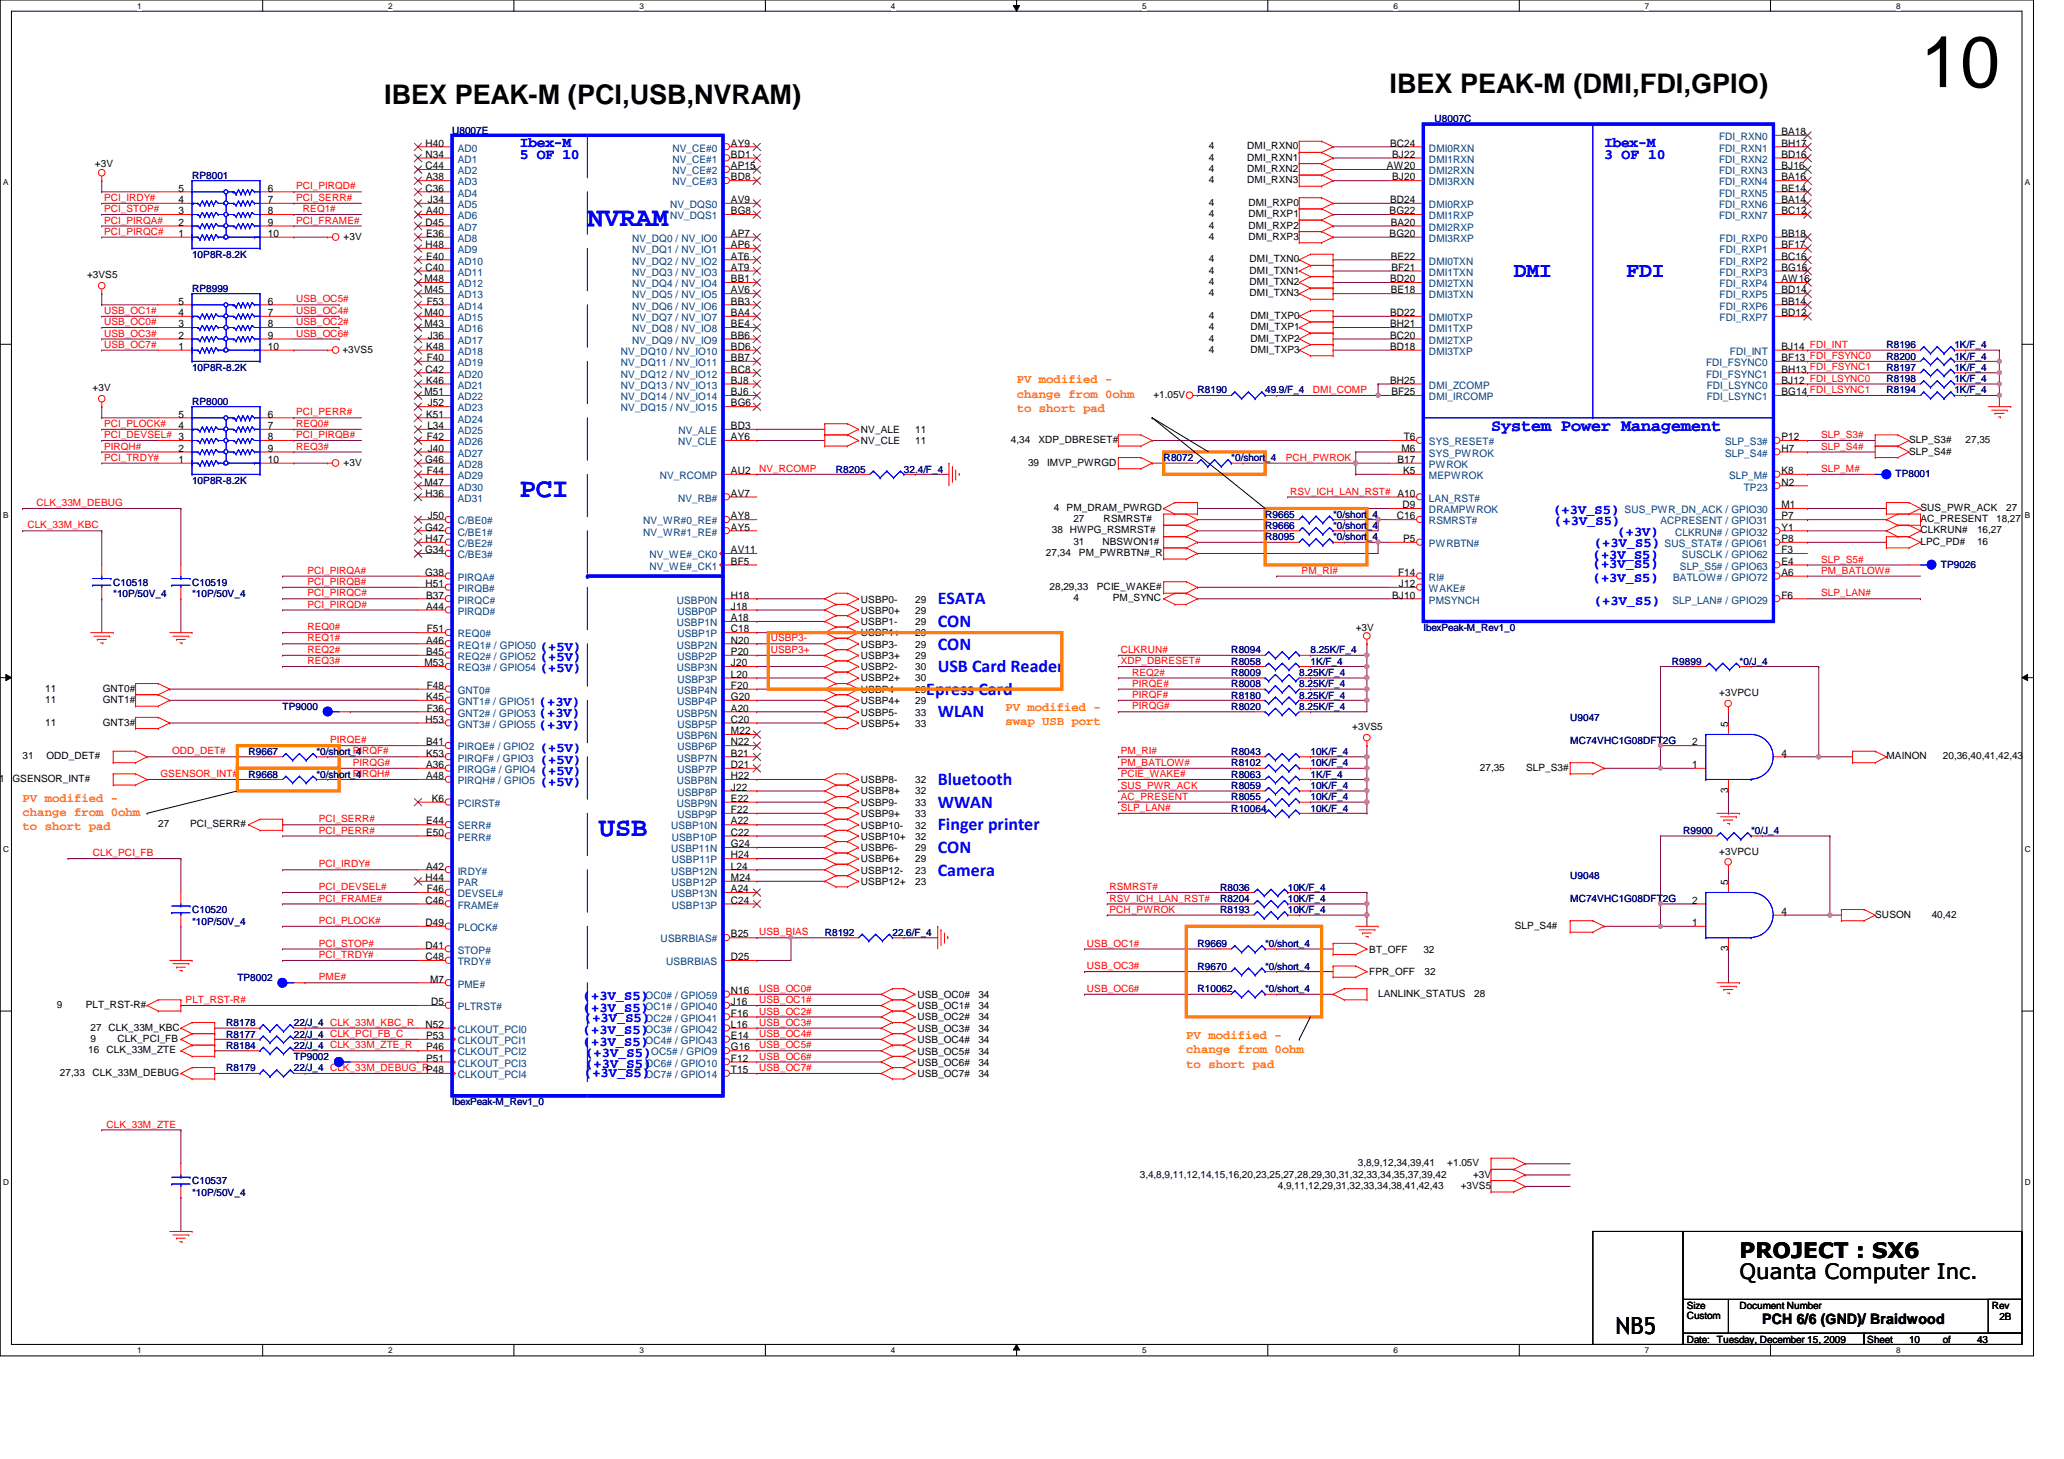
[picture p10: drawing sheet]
<svg xmlns="http://www.w3.org/2000/svg" width="297mm" height="210mm" viewBox="0 0 297 210" stroke-linecap="round" stroke-linejoin="round" font-family="sans-serif">
<defs><g id="words">
<text font-size="10.4" x="276.4" y="12.5">10</text>
<g font-size="3.9">
<text x="55.3" y="15">IBEX PEAK-M (PCI,USB,NVRAM)</text>
<text x="200" y="13.4">IBEX PEAK-M (DMI,FDI,GPIO)</text>
</g>
<g font-size="3.9" fill="#00f">
<text x="84.5" y="32.5">NVRAM</text>
<text x="74.8" y="71.5">PCI</text>
<text x="86.2" y="120.3">USB</text>
</g>
<text font-size="3.4" x="232.5" y="191.9">NB5</text>
<g font-size="3" fill="#00f">
<text x="217.8" y="39.9">DMI</text>
<text x="234.1" y="39.9">FDI</text>
</g>
<g font-size="3">
<text x="250.4" y="184">Quanta Computer Inc.</text>
<text x="250.4" y="181">PROJECT : SX6</text>
</g>
<g font-size="2.6" fill="#00f">
<text x="135" y="87">ESATA</text>
<text x="135" y="90.2">CON</text>
<text x="135" y="93.5">CON</text>
<text x="133.3" y="100">Epress Card</text>
<text x="135" y="96.7">USB Card Reader</text>
<text x="135" y="103.2">WLAN</text>
<text x="135" y="113">Bluetooth</text>
<text x="135" y="119.5">Finger printer</text>
<text x="135" y="116.2">WWAN</text>
<text x="135" y="126">Camera</text>
<text x="135" y="122.7">CON</text>
</g>
<text font-size="2.4" fill="#00f" x="214.6" y="62.1">System Power Management</text>
<g font-size="2.1" fill="#00f">
<text x="74.8" y="21.2">Ibex-M</text>
<text x="74.8" y="22.8">5 OF 10</text>
<text x="230.8" y="21.2">Ibex-M</text>
<text x="230.8" y="22.8">3 OF 10</text>
</g>
<text font-size="2.1" x="253.6" y="190.5">PCH 6/6 (GND)/ Braidwood</text>
<g font-size="1.9" fill="#00f">
<text x="223.6" y="73.9">(+3V_S5)</text>
<text x="223.7" y="75.6">(+3V_S5)</text>
<text x="232.8" y="77.2">(+3V)</text>
<text x="229.2" y="80.4">(+3V_S5)</text>
<text x="229.2" y="81.7">(+3V_S5)</text>
<text x="229.2" y="83.7">(+3V_S5)</text>
<text x="229.4" y="78.7">(+3V_S5)</text>
<text x="229.4" y="87.1">(+3V_S5)</text>
<text x="77.7" y="93.6">(+5V)</text>
<text x="77.7" y="95.1">(+5V)</text>
<text x="77.6" y="101.6">(+3V)</text>
<text x="77.7" y="96.7">(+5V)</text>
<text x="77.6" y="103.2">(+3V)</text>
<text x="77.6" y="104.8">(+3V)</text>
<text x="77.7" y="108.2">(+5V)</text>
<text x="77.7" y="109.9">(+5V)</text>
<text x="77.7" y="111.5">(+5V)</text>
<text x="77.7" y="113.1">(+5V)</text>
<text x="83.9" y="143.8">(+3V_S5)</text>
<text x="83.9" y="145.6">(+3V_S5)</text>
<text x="83.9" y="148.7">(+3V_S5)</text>
<text x="84.1" y="147.1">(+3V_S5)</text>
<text x="83.9" y="150.5">(+3V_S5)</text>
<text x="84.1" y="154.9">(+3V_S5)</text>
<text x="84.2" y="152.1">(+3V_S5)</text>
<text x="84.2" y="153.6">(+3V_S5)</text>
</g>
<g font-size="1.8" fill="#ff8000">
<text x="146.3" y="55.2">PV modified -</text>
<text x="146.3" y="57.2">change from 0ohm</text>
<text x="146.3" y="59.3">to short pad</text>
<text x="144.7" y="102.3">PV modified -</text>
<text x="144.7" y="104.4">swap USB port</text>
<text x="3.3" y="115.3">PV modified -</text>
<text x="3.3" y="117.4">change from 0ohm</text>
<text x="3.3" y="119.5">to short pad</text>
<text x="170.7" y="149.4">PV modified -</text>
<text x="170.7" y="151.5">change from 0ohm</text>
<text x="170.7" y="153.6">to short pad</text>
</g>
<g font-size="1.5">
<text x="61.3" y="21.1">H40</text>
<text x="61.3" y="22.7">N34</text>
<text x="105.2" y="21.1">AY9</text>
<text x="105.2" y="22.7">BD1</text>
<text x="200.1" y="21.1">BC24</text>
<text x="200.4" y="22.7">BJ22</text>
<text x="256.4" y="19.4">BA18</text>
<text x="256.4" y="21.1">BH17</text>
<text x="256.4" y="22.7">BD16</text>
<text x="25.7" y="29.2">4</text>
<text x="25.7" y="27.6">5</text>
<text x="38.6" y="29.2">7</text>
<text x="38.6" y="27.6">6</text>
<text x="61.3" y="24.3">C44</text>
<text x="61.3" y="27.6">C36</text>
<text x="61.3" y="26">A38</text>
<text x="61.5" y="29.2">J34</text>
<text x="105.2" y="24.3">AP15</text>
<text x="105.2" y="26">BD8</text>
<text x="105.2" y="29.2">AV9</text>
<text x="199.6" y="24.3">AW20</text>
<text x="200.1" y="29.2">BD24</text>
<text x="200.4" y="26">BJ20</text>
<text x="256.4" y="24.3">BJ16</text>
<text x="256.4" y="26">BA16</text>
<text x="256.4" y="27.6">BE14</text>
<text x="256.4" y="29.2">BA14</text>
<text x="25.7" y="34.1">1</text>
<text x="25.7" y="32.5">2</text>
<text x="25.7" y="30.8">3</text>
<text x="38.6" y="34.1">10</text>
<text x="38.6" y="32.5">9</text>
<text x="38.6" y="30.8">8</text>
<text x="61.3" y="32.5">D45</text>
<text x="61.3" y="35.7">H48</text>
<text x="61.3" y="30.8">A40</text>
<text x="61.3" y="34.1">E36</text>
<text x="105.2" y="30.8">BG8</text>
<text x="105.2" y="34.1">AP7</text>
<text x="105.2" y="35.7">AP6</text>
<text x="200" y="30.8">BG22</text>
<text x="200" y="34.1">BG20</text>
<text x="200.1" y="32.5">BA20</text>
<text x="256.4" y="30.8">BC12</text>
<text x="256.4" y="34.1">BB18</text>
<text x="256.4" y="35.7">BF17</text>
<text x="61.1" y="40.6">M48</text>
<text x="61.3" y="38.9">C40</text>
<text x="61.3" y="37.3">E40</text>
<text x="105.2" y="37.3">AT6</text>
<text x="105.2" y="38.9">AT9</text>
<text x="105.2" y="40.6">BB1</text>
<text x="200.1" y="40.6">BD20</text>
<text x="200.1" y="37.3">BE22</text>
<text x="200.2" y="38.9">BF21</text>
<text x="256.4" y="37.3">BC16</text>
<text x="256.4" y="38.9">BG16</text>
<text x="256.4" y="40.6">AW16</text>
<text x="25.7" y="47.1">3</text>
<text x="25.7" y="45.5">4</text>
<text x="25.7" y="43.8">5</text>
<text x="38.6" y="47.1">8</text>
<text x="38.6" y="45.5">7</text>
<text x="38.6" y="43.8">6</text>
<text x="61.1" y="42.2">M45</text>
<text x="61.1" y="45.5">M40</text>
<text x="61.1" y="47.1">M43</text>
<text x="61.4" y="43.8">F53</text>
<text x="105.2" y="42.2">AV6</text>
<text x="105.2" y="43.8">BB3</text>
<text x="105.2" y="45.5">BA4</text>
<text x="105.2" y="47.1">BE4</text>
<text x="200.1" y="45.5">BD22</text>
<text x="200.1" y="47.1">BH21</text>
<text x="200.1" y="42.2">BE18</text>
<text x="256.4" y="42.2">BD14</text>
<text x="256.4" y="43.8">BB14</text>
<text x="256.4" y="45.5">BD12</text>
<text x="25.7" y="50.3">1</text>
<text x="25.7" y="48.7">2</text>
<text x="38.6" y="50.3">10</text>
<text x="38.6" y="48.7">9</text>
<text x="61.3" y="53.6">C42</text>
<text x="61.3" y="50.3">K48</text>
<text x="61.4" y="51.9">F40</text>
<text x="61.5" y="48.7">J36</text>
<text x="105.2" y="50.3">BD6</text>
<text x="105.2" y="51.9">BB7</text>
<text x="105.2" y="53.6">BC8</text>
<text x="105.2" y="48.7">BB6</text>
<text x="200.1" y="48.7">BC20</text>
<text x="200.1" y="50.3">BD18</text>
<text x="256.4" y="51.9">BF13 FDI_FSYNC0</text>
<text x="256.4" y="53.6">BH13 FDI_FSYNC1</text>
<text x="256.4" y="50.3">BJ14 FDI_INT</text>
<text x="61.1" y="56.9">M51</text>
<text x="61.3" y="55.2">K46</text>
<text x="61.5" y="58.5">J52</text>
<text x="105.2" y="55.2">BJ8</text>
<text x="105.2" y="56.9">BJ6</text>
<text x="105.2" y="58.5">BG6</text>
<text x="200.1" y="55.2">BH25</text>
<text x="200.2" y="56.9">BF25</text>
<text x="256.4" y="55.2">BJ12 FDI_LSYNC0</text>
<text x="256.4" y="56.9">BG14 FDI_LSYNC1</text>
<text x="25.7" y="65">2</text>
<text x="25.7" y="61.7">4</text>
<text x="25.7" y="60.1">5</text>
<text x="38.6" y="65">9</text>
<text x="38.6" y="63.3">8</text>
<text x="38.6" y="61.7">7</text>
<text x="38.6" y="60.1">6</text>
<text x="61.3" y="60.1">K51</text>
<text x="61.4" y="63.3">F42</text>
<text x="61.5" y="61.7">L34</text>
<text x="61.5" y="65">J40</text>
<text x="105.2" y="61.7">BD3</text>
<text x="105.2" y="63.3">AY6</text>
<text x="201.7" y="65">M6</text>
<text x="202" y="63.3">T6</text>
<text x="256.4" y="63.3">P12</text>
<text x="256.4" y="65">H7</text>
<text x="25.7" y="66.6">1</text>
<text x="38.6" y="66.6">10</text>
<text x="61.1" y="69.8">M47</text>
<text x="61.2" y="66.6">G46</text>
<text x="61.3" y="71.5">H36</text>
<text x="61.4" y="68.2">F44</text>
<text x="105.2" y="71.5">AV7</text>
<text x="105.2" y="68.2">AU2</text>
<text x="201.1" y="66.6">B17</text>
<text x="201.9" y="68.2">K5</text>
<text x="256.4" y="69.8">N2</text>
<text x="256.4" y="68.2">K8</text>
<text x="61.2" y="76.3">G42</text>
<text x="61.3" y="78">H47</text>
<text x="61.5" y="74.7">J50</text>
<text x="105.2" y="74.7">AY8</text>
<text x="105.2" y="76.3">AY5</text>
<text x="201" y="74.7">C16</text>
<text x="201.8" y="73.1">D9</text>
<text x="201.9" y="78">P5</text>
<text x="256.4" y="78">P8</text>
<text x="256.4" y="74.7">P7</text>
<text x="256.4" y="76.3">Y1</text>
<text x="256.4" y="73.1">M1</text>
<text x="61.2" y="79.6">G34</text>
<text x="61.2" y="82.8">G38</text>
<text x="105.2" y="79.6">AV11</text>
<text x="105.2" y="81.2">BF5</text>
<text x="201.2" y="82.8">F14</text>
<text x="256.4" y="81.2">E4</text>
<text x="256.4" y="79.6">F3</text>
<text x="256.4" y="82.8">A6</text>
<text x="61.3" y="84.5">H51</text>
<text x="61.3" y="86.1">B37</text>
<text x="61.3" y="87.7">A44</text>
<text x="105.2" y="86.1">H18</text>
<text x="105.2" y="87.7">J18</text>
<text x="105.2" y="89.4">A18</text>
<text x="200.4" y="86.1">BJ10</text>
<text x="201.3" y="84.5">J12</text>
<text x="256.4" y="86.1">F6</text>
<text x="61.1" y="95.8">M53</text>
<text x="61.3" y="92.6">A46</text>
<text x="61.3" y="94.2">B45</text>
<text x="61.4" y="91">F51</text>
<text x="105.2" y="91">C18</text>
<text x="105.2" y="92.6">N20</text>
<text x="105.2" y="94.2">P20</text>
<text x="105.2" y="95.8">J20</text>
<text x="61.3" y="100.7">K45</text>
<text x="61.4" y="99.1">F48</text>
<text x="105.2" y="97.5">L20</text>
<text x="105.2" y="99.1">F20</text>
<text x="105.2" y="100.7">G20</text>
<text x="61.3" y="104">H53</text>
<text x="61.3" y="107.2">B41</text>
<text x="61.4" y="102.4">F36</text>
<text x="105.2" y="102.4">A20</text>
<text x="105.2" y="104">C20</text>
<text x="105.2" y="105.6">M22</text>
<text x="105.2" y="107.2">N22</text>
<text x="243.5" y="107.2">2</text>
<text x="248.7" y="104.5" transform="rotate(-90 248.7 104.5)">5</text>
<text x="61.3" y="108.8">K53</text>
<text x="61.3" y="110.5">A36</text>
<text x="61.3" y="112.1">A48</text>
<text x="105.2" y="108.8">B21</text>
<text x="105.2" y="110.5">D21</text>
<text x="105.2" y="112.1">H22</text>
<text x="105.2" y="113.7">J22</text>
<text x="243.5" y="110.5">1</text>
<text x="256.4" y="108.8">4</text>
<text x="61.3" y="118.6">E44</text>
<text x="62.1" y="115.4">K6</text>
<text x="105.2" y="118.6">A22</text>
<text x="105.2" y="115.4">E22</text>
<text x="105.2" y="117">F22</text>
<text x="248.7" y="114.1" transform="rotate(-90 248.7 114.1)">3</text>
<text x="61.3" y="120.2">E50</text>
<text x="61.3" y="125.1">A42</text>
<text x="105.2" y="120.2">C22</text>
<text x="105.2" y="121.9">G24</text>
<text x="105.2" y="123.5">H24</text>
<text x="105.2" y="125.1">L24</text>
<text x="61.3" y="130">C46</text>
<text x="61.3" y="126.7">H44</text>
<text x="61.4" y="128.4">F46</text>
<text x="105.2" y="126.7">M24</text>
<text x="105.2" y="128.4">A24</text>
<text x="105.2" y="130">C24</text>
<text x="243.5" y="130">2</text>
<text x="248.7" y="127.3" transform="rotate(-90 248.7 127.3)">5</text>
<text x="256.4" y="131.6">4</text>
<text x="61.3" y="133.2">D49</text>
<text x="61.3" y="136.5">D41</text>
<text x="105.2" y="134.9">B25</text>
<text x="243.5" y="133.2">1</text>
<text x="248.7" y="136.9" transform="rotate(-90 248.7 136.9)">3</text>
<text x="61.3" y="138.1">C48</text>
<text x="61.9" y="141.4">M7</text>
<text x="105.2" y="138.1">D25</text>
<text x="105.2" y="143">N16</text>
<text x="61.3" y="147.9">N52</text>
<text x="61.3" y="149.5">P53</text>
<text x="62.1" y="144.6">D5</text>
<text x="105.2" y="144.6">J16</text>
<text x="105.2" y="146.3">F16</text>
<text x="105.2" y="147.9">L16</text>
<text x="105.2" y="149.5">E14</text>
<text x="61.3" y="151.1">P46</text>
<text x="61.3" y="152.7">P51</text>
<text x="105.2" y="151.1">G16</text>
<text x="105.2" y="152.7">F12</text>
<text x="105.2" y="154.4">T15</text>
</g>
<g font-size="1.5" fill="#004080">
<text x="65.9" y="21.8">AD0</text>
<text x="65.9" y="23.4">AD1</text>
<text x="96.8" y="21.8">NV_CE#0</text>
<text x="96.8" y="23.4">NV_CE#1</text>
<text x="205.7" y="21.8">DMI0RXN</text>
<text x="205.7" y="23.4">DMI1RXN</text>
<text x="247.4" y="20.2">FDI_RXN0</text>
<text x="247.4" y="21.8">FDI_RXN1</text>
<text x="247.4" y="23.4">FDI_RXN2</text>
<text x="65.9" y="25.1">AD2</text>
<text x="65.9" y="26.7">AD3</text>
<text x="65.9" y="28.3">AD4</text>
<text x="65.9" y="29.9">AD5</text>
<text x="96.4" y="29.9">NV_DQS0</text>
<text x="96.8" y="25.1">NV_CE#2</text>
<text x="96.8" y="26.7">NV_CE#3</text>
<text x="205.7" y="25.1">DMI2RXN</text>
<text x="205.7" y="26.7">DMI3RXN</text>
<text x="205.7" y="29.9">DMI0RXP</text>
<text x="247.4" y="25.1">FDI_RXN3</text>
<text x="247.4" y="26.7">FDI_RXN4</text>
<text x="247.4" y="28.3">FDI_RXN5</text>
<text x="247.4" y="29.9">FDI_RXN6</text>
<text x="65.9" y="31.5">AD6</text>
<text x="65.9" y="33.2">AD7</text>
<text x="65.9" y="34.8">AD8</text>
<text x="91" y="34.8">NV_DQ0 / NV_IO0</text>
<text x="96.4" y="31.5">NV_DQS1</text>
<text x="205.7" y="31.5">DMI1RXP</text>
<text x="205.7" y="33.2">DMI2RXP</text>
<text x="205.7" y="34.8">DMI3RXP</text>
<text x="247.4" y="31.5">FDI_RXN7</text>
<text x="247.5" y="34.8">FDI_RXP0</text>
<text x="65.9" y="36.4">AD9</text>
<text x="65.9" y="38.1">AD10</text>
<text x="65.9" y="39.7">AD11</text>
<text x="65.9" y="41.3">AD12</text>
<text x="91" y="36.4">NV_DQ1 / NV_IO1</text>
<text x="91" y="38.1">NV_DQ2 / NV_IO2</text>
<text x="91" y="39.7">NV_DQ3 / NV_IO3</text>
<text x="91" y="41.3">NV_DQ4 / NV_IO4</text>
<text x="205.7" y="38.1">DMI0TXN</text>
<text x="205.7" y="39.7">DMI1TXN</text>
<text x="205.7" y="41.3">DMI2TXN</text>
<text x="247.5" y="36.4">FDI_RXP1</text>
<text x="247.5" y="38.1">FDI_RXP2</text>
<text x="247.5" y="39.7">FDI_RXP3</text>
<text x="247.5" y="41.3">FDI_RXP4</text>
<text x="65.9" y="42.9">AD13</text>
<text x="65.9" y="44.5">AD14</text>
<text x="65.9" y="46.2">AD15</text>
<text x="65.9" y="47.8">AD16</text>
<text x="91" y="42.9">NV_DQ5 / NV_IO5</text>
<text x="91" y="44.5">NV_DQ6 / NV_IO6</text>
<text x="91" y="46.2">NV_DQ7 / NV_IO7</text>
<text x="91" y="47.8">NV_DQ8 / NV_IO8</text>
<text x="205.7" y="42.9">DMI3TXN</text>
<text x="205.7" y="46.2">DMI0TXP</text>
<text x="205.7" y="47.8">DMI1TXP</text>
<text x="247.5" y="42.9">FDI_RXP5</text>
<text x="247.5" y="44.5">FDI_RXP6</text>
<text x="247.5" y="46.2">FDI_RXP7</text>
<text x="65.9" y="49.4">AD17</text>
<text x="65.9" y="51.1">AD18</text>
<text x="65.9" y="52.7">AD19</text>
<text x="89.4" y="51.1">NV_DQ10 / NV_IO10</text>
<text x="89.4" y="52.7">NV_DQ11 / NV_IO11</text>
<text x="91" y="49.4">NV_DQ9 / NV_IO9</text>
<text x="205.7" y="49.4">DMI2TXP</text>
<text x="205.7" y="51.1">DMI3TXP</text>
<text x="245.5" y="52.7">FDI_FSYNC0</text>
<text x="249" y="51.1">FDI_INT</text>
<text x="65.9" y="54.3">AD20</text>
<text x="65.9" y="55.9">AD21</text>
<text x="65.9" y="57.6">AD22</text>
<text x="65.9" y="59.2">AD23</text>
<text x="89.4" y="54.3">NV_DQ12 / NV_IO12</text>
<text x="89.4" y="55.9">NV_DQ13 / NV_IO13</text>
<text x="89.4" y="57.6">NV_DQ14 / NV_IO14</text>
<text x="89.4" y="59.2">NV_DQ15 / NV_IO15</text>
<text x="205.7" y="55.9">DMI_ZCOMP</text>
<text x="205.7" y="57.6">DMI_IRCOMP</text>
<text x="245.5" y="54.3">FDI_FSYNC1</text>
<text x="245.6" y="55.9">FDI_LSYNC0</text>
<text x="245.6" y="57.6">FDI_LSYNC1</text>
<text x="65.9" y="60.8">AD24</text>
<text x="65.9" y="62.4">AD25</text>
<text x="65.9" y="64.1">AD26</text>
<text x="65.9" y="65.7">AD27</text>
<text x="97.6" y="64.1">NV_CLE</text>
<text x="97.7" y="62.4">NV_ALE</text>
<text x="205.7" y="64.1">SYS_RESET#</text>
<text x="205.7" y="65.7">SYS_PWROK</text>
<text x="248.3" y="64.1">SLP_S3#</text>
<text x="248.3" y="65.7">SLP_S4#</text>
<text x="65.9" y="67.3">AD28</text>
<text x="65.9" y="68.9">AD29</text>
<text x="65.9" y="70.6">AD30</text>
<text x="95" y="68.9">NV_RCOMP</text>
<text x="205.7" y="68.9">MEPWROK</text>
<text x="205.7" y="67.3">PWROK</text>
<text x="248.8" y="68.9">SLP_M#</text>
<text x="250.9" y="70.6">TP23</text>
<text x="65.9" y="72.2">AD31</text>
<text x="65.9" y="75.4">C/BE0#</text>
<text x="65.9" y="77">C/BE1#</text>
<text x="92.6" y="75.4">NV_WR#0_RE#</text>
<text x="92.6" y="77">NV_WR#1_RE#</text>
<text x="97.6" y="72.2">NV_RB#</text>
<text x="205.7" y="72.2">LAN_RST#</text>
<text x="205.7" y="75.4">RSMRST#</text>
<text x="205.7" y="73.8">DRAMPWROK</text>
<text x="233.8" y="73.8">SUS_PWR_DN_ACK / GPIO30</text>
<text x="239" y="75.4">ACPRESENT / GPIO31</text>
<text x="241.1" y="77">CLKRUN# / GPIO32</text>
<text x="65.9" y="78.7">C/BE2#</text>
<text x="65.9" y="80.3">C/BE3#</text>
<text x="65.9" y="83.6">PIRQA#</text>
<text x="93.5" y="80.3">NV_WE#_CK0</text>
<text x="93.5" y="82">NV_WE#_CK1</text>
<text x="205.7" y="78.7">PWRBTN#</text>
<text x="205.7" y="83.6">RI#</text>
<text x="239.6" y="78.7">SUS_STAT# / GPIO61</text>
<text x="240.8" y="83.6">BATLOW# / GPIO72</text>
<text x="241.8" y="82">SLP_S5# / GPIO63</text>
<text x="242.1" y="80.3">SUSCLK / GPIO62</text>
<text x="65.9" y="85.2">PIRQB#</text>
<text x="65.9" y="86.8">PIRQC#</text>
<text x="65.9" y="88.4">PIRQD#</text>
<text x="97.4" y="86.8">USBP0N</text>
<text x="97.5" y="88.4">USBP0P</text>
<text x="205.7" y="86.8">PMSYNCH</text>
<text x="205.7" y="85.2">WAKE#</text>
<text x="240.7" y="86.8">SLP_LAN# / GPIO29</text>
<text x="65.9" y="91.7">REQ0#</text>
<text x="65.9" y="93.3">REQ1# / GPIO50</text>
<text x="65.9" y="95">REQ2# / GPIO52</text>
<text x="97.4" y="90.1">USBP1N</text>
<text x="97.4" y="93.3">USBP2N</text>
<text x="97.5" y="91.7">USBP1P</text>
<text x="97.5" y="95">USBP2P</text>
<text x="65.9" y="96.6">REQ3# / GPIO54</text>
<text x="65.9" y="99.8">GNT0#</text>
<text x="65.9" y="101.4">GNT1# / GPIO51</text>
<text x="97.4" y="96.6">USBP3N</text>
<text x="97.4" y="99.8">USBP4N</text>
<text x="97.5" y="98.2">USBP3P</text>
<text x="97.5" y="101.4">USBP4P</text>
<text x="65.9" y="103.1">GNT2# / GPIO53</text>
<text x="65.9" y="104.7">GNT3# / GPIO55</text>
<text x="65.9" y="107.9">PIRQE# / GPIO2</text>
<text x="97.4" y="103.1">USBP5N</text>
<text x="97.4" y="106.3">USBP6N</text>
<text x="97.5" y="104.7">USBP5P</text>
<text x="97.5" y="107.9">USBP6P</text>
<text x="65.9" y="109.6">PIRQF# / GPIO3</text>
<text x="65.9" y="111.2">PIRQG# / GPIO4</text>
<text x="65.9" y="112.8">PIRQH# / GPIO5</text>
<text x="97.4" y="109.6">USBP7N</text>
<text x="97.4" y="112.8">USBP8N</text>
<text x="97.5" y="111.2">USBP7P</text>
<text x="65.9" y="116.1">PCIRST#</text>
<text x="65.9" y="119.3">SERR#</text>
<text x="96.6" y="119.3">USBP10N</text>
<text x="97.4" y="116.1">USBP9N</text>
<text x="97.5" y="114.5">USBP8P</text>
<text x="97.5" y="117.7">USBP9P</text>
<text x="65.9" y="120.9">PERR#</text>
<text x="65.9" y="125.8">IRDY#</text>
<text x="96.6" y="122.6">USBP11N</text>
<text x="96.6" y="125.8">USBP12N</text>
<text x="96.7" y="120.9">USBP10P</text>
<text x="96.7" y="124.2">USBP11P</text>
<text x="65.9" y="129.1">DEVSEL#</text>
<text x="65.9" y="130.7">FRAME#</text>
<text x="65.9" y="127.5">PAR</text>
<text x="96.6" y="129.1">USBP13N</text>
<text x="96.7" y="127.5">USBP12P</text>
<text x="96.7" y="130.7">USBP13P</text>
<text x="65.9" y="133.9">PLOCK#</text>
<text x="65.9" y="137.2">STOP#</text>
<text x="95.1" y="135.6">USBRBIAS#</text>
<text x="65.9" y="142.1">PME#</text>
<text x="65.9" y="138.9">TRDY#</text>
<text x="92.9" y="143.7">OC0# / GPIO59</text>
<text x="95.9" y="138.9">USBRBIAS</text>
<text x="65.9" y="145.3">PLTRST#</text>
<text x="65.9" y="148.6">CLKOUT_PCI0</text>
<text x="92.9" y="145.3">OC1# / GPIO40</text>
<text x="92.9" y="147">OC2# / GPIO41</text>
<text x="92.9" y="148.6">OC3# / GPIO42</text>
<text x="65.9" y="150.2">CLKOUT_PCI1</text>
<text x="65.9" y="151.8">CLKOUT_PCI2</text>
<text x="65.9" y="153.5">CLKOUT_PCI3</text>
<text x="65.9" y="155.1">CLKOUT_PCI4</text>
<text x="92.9" y="150.2">OC4# / GPIO43</text>
<text x="92.9" y="153.5">OC6# / GPIO10</text>
<text x="92.9" y="155.1">OC7# / GPIO14</text>
<text x="93.7" y="151.8">OC5# / GPIO9</text>
</g>
<g font-size="1.4" fill="#000080">
<text x="206.5" y="17.6">U8007C</text>
<text x="65.1" y="19.2">U8007E</text>
<text x="27.6" y="25.7">RP8001</text>
<text x="27.6" y="37.1">10P8R-8.2K</text>
<text x="27.6" y="42">RP8999</text>
<text x="27.6" y="53.3">10P8R-8.2K</text>
<text x="271.5" y="51.7">R8200</text>
<text x="271.5" y="53.3">R8197</text>
<text x="271.5" y="50.1">R8196</text>
<text x="281.3" y="51.7">1K/F_4</text>
<text x="281.3" y="53.3">1K/F_4</text>
<text x="281.3" y="50.1">1K/F_4</text>
<text x="27.6" y="58.3">RP8000</text>
<text x="172.3" y="56.6">R8190</text>
<text x="182.1" y="56.6">49.9/F_4</text>
<text x="271.5" y="56.6">R8194</text>
<text x="271.5" y="55">R8198</text>
<text x="281.3" y="56.6">1K/F_4</text>
<text x="281.3" y="55">1K/F_4</text>
<text x="27.6" y="69.6">10P8R-8.2K</text>
<text x="120.3" y="68">R8205</text>
<text x="130.1" y="68">32.4/F_4</text>
<text x="167.5" y="66.4">R8072</text>
<text x="177.2" y="66.4">*0/short_4</text>
<text x="272.8" y="68.6">TP8001</text>
<text x="182.1" y="76.1">R9666</text>
<text x="182.1" y="74.5">R9665</text>
<text x="182.1" y="77.7">R8095</text>
<text x="191.9" y="76.1">*0/short_4</text>
<text x="191.9" y="74.5">*0/short_4</text>
<text x="191.9" y="77.7">*0/short_4</text>
<text x="279.3" y="81.7">TP9026</text>
<text x="16.3" y="84.2">C10518</text>
<text x="16.3" y="85.9">*10P/50V_4</text>
<text x="27.6" y="84.2">C10519</text>
<text x="27.6" y="85.9">*10P/50V_4</text>
<text x="177.2" y="94">R8094</text>
<text x="177.2" y="95.6">R8058</text>
<text x="188.6" y="94">8.25K/F_4</text>
<text x="188.6" y="95.6">1K/F_4</text>
<text x="204.8" y="90.8">IbexPeak-M_Rev1_0</text>
<text x="240.6" y="95.6">R9899</text>
<text x="250.4" y="95.6">*0/J_4</text>
<text x="177.2" y="97.2">R8009</text>
<text x="177.2" y="100.5">R8180</text>
<text x="177.2" y="98.9">R8008</text>
<text x="187" y="97.2">8.25K/F_4</text>
<text x="187" y="100.5">8.25K/F_4</text>
<text x="187" y="98.9">8.25K/F_4</text>
<text x="40.7" y="102.1">TP9000</text>
<text x="177.2" y="102.1">R8020</text>
<text x="187" y="102.1">8.25K/F_4</text>
<text x="226" y="103.8">U9047</text>
<text x="226" y="107">MC74VHC1G08DFT2G</text>
<text x="35.8" y="111.9">R9668</text>
<text x="35.8" y="108.6">R9667</text>
<text x="45.5" y="111.9">*0/short_4</text>
<text x="45.5" y="108.6">*0/short_4</text>
<text x="177.2" y="108.6">R8043</text>
<text x="177.2" y="113.5">R8059</text>
<text x="177.2" y="110.2">R8102</text>
<text x="177.2" y="111.9">R8063</text>
<text x="188.6" y="108.6">10K/F_4</text>
<text x="188.6" y="113.5">10K/F_4</text>
<text x="188.6" y="110.2">10K/F_4</text>
<text x="188.6" y="111.9">1K/F_4</text>
<text x="177.2" y="115.1">R8055</text>
<text x="177.2" y="116.8">R10064</text>
<text x="188.6" y="116.8">10K/F_4</text>
<text x="188.6" y="115.1">10K/F_4</text>
<text x="242.2" y="120">R9900</text>
<text x="252" y="120">*0/J_4</text>
<text x="27.6" y="131.4">C10520</text>
<text x="175.6" y="131.4">R8193</text>
<text x="175.6" y="129.8">R8204</text>
<text x="175.6" y="128.1">R8036</text>
<text x="185.3" y="131.4">10K/F_4</text>
<text x="185.3" y="129.8">10K/F_4</text>
<text x="185.3" y="128.1">10K/F_4</text>
<text x="226" y="126.5">U9048</text>
<text x="226" y="129.8">MC74VHC1G08DFT2G</text>
<text x="27.6" y="133">*10P/50V_4</text>
<text x="118.7" y="134.6">R8192</text>
<text x="128.4" y="134.6">22.6/F_4</text>
<text x="172.3" y="136.3">R9669</text>
<text x="182.1" y="136.3">*0/short_4</text>
<text x="34.2" y="141.1">TP8002</text>
<text x="172.3" y="142.7">R10062</text>
<text x="172.3" y="139.5">R9670</text>
<text x="182.1" y="142.7">*0/short_4</text>
<text x="182.1" y="139.5">*0/short_4</text>
<text x="32.6" y="149.3">R8177</text>
<text x="32.6" y="147.7">R8178</text>
<text x="42.3" y="149.3">22/J_4 CLK_PCI_FB_C</text>
<text x="42.3" y="147.7">22/J_4 CLK_33M_KBC_R</text>
<text x="32.6" y="154.1">R8179</text>
<text x="32.6" y="150.9">R8184</text>
<text x="42.3" y="154.1">22/J_4 CLK_33M_DEBUG_RP48</text>
<text x="42.3" y="150.9">22/J_4 CLK_33M_ZTE_R</text>
<text x="42.3" y="152.5">TP9002</text>
<text x="65.1" y="159">IbexPeak-M_Rev1_0</text>
<text x="27.6" y="170.4">C10537</text>
<text x="27.6" y="172">*10P/50V_4</text>
</g>
<g font-size="1.4">
<text x="173.9" y="21.5">4</text>
<text x="173.9" y="23.1">4</text>
<text x="179.5" y="21.5">DMI_RXN0</text>
<text x="179.5" y="23.1">DMI_RXN1</text>
<text x="13.7" y="24.1">+3V</text>
<text x="173.9" y="24.8">4</text>
<text x="173.9" y="26.4">4</text>
<text x="173.9" y="29.6">4</text>
<text x="179.5" y="24.8">DMI_RXN2</text>
<text x="179.5" y="26.4">DMI_RXN3</text>
<text x="179.7" y="29.6">DMI_RXP0</text>
<text x="49.4" y="34.5">+3V</text>
<text x="173.9" y="31.2">4</text>
<text x="173.9" y="32.9">4</text>
<text x="173.9" y="34.5">4</text>
<text x="179.7" y="31.2">DMI_RXP1</text>
<text x="179.7" y="32.9">DMI_RXP2</text>
<text x="179.7" y="34.5">DMI_RXP3</text>
<text x="12.5" y="40">+3VS5</text>
<text x="173.9" y="37.8">4</text>
<text x="173.9" y="39.4">4</text>
<text x="173.9" y="41">4</text>
<text x="179.8" y="37.8">DMI_TXN0</text>
<text x="179.8" y="39.4">DMI_TXN1</text>
<text x="179.8" y="41">DMI_TXN2</text>
<text x="173.9" y="42.6">4</text>
<text x="173.9" y="45.9">4</text>
<text x="173.9" y="47.5">4</text>
<text x="179.8" y="42.6">DMI_TXN3</text>
<text x="180" y="45.9">DMI_TXP0</text>
<text x="180" y="47.5">DMI_TXP1</text>
<text x="49.3" y="50.8">+3VS5</text>
<text x="173.9" y="49.1">4</text>
<text x="173.9" y="50.8">4</text>
<text x="180" y="49.1">DMI_TXP2</text>
<text x="180" y="50.8">DMI_TXP3</text>
<text x="13.3" y="56.3">+3V</text>
<text x="166" y="57.3">+1.05V</text>
<text x="123.9" y="63.9">NV_CLE</text>
<text x="123.9" y="62.3">NV_ALE</text>
<text x="131.7" y="62.3">11</text>
<text x="131.7" y="63.9">11</text>
<text x="145.5" y="63.8">4,34</text>
<text x="149.4" y="63.8">XDP_DBRESET#</text>
<text x="274.7" y="65.4">SLP_S4#</text>
<text x="274.7" y="63.8">SLP_S3#</text>
<text x="282.9" y="63.8">27,35</text>
<text x="49.4" y="67">+3V</text>
<text x="148" y="67">39</text>
<text x="150.7" y="67">IMVP_PWRGD</text>
<text x="151.4" y="76.8">38 HWPG_RSMRST#</text>
<text x="151.7" y="73.5">4</text>
<text x="153.5" y="73.5">PM_DRAM_PWRGD</text>
<text x="154.5" y="75.1">27</text>
<text x="158.8" y="75.1">RSMRST#</text>
<text x="276.4" y="76.8">CLKRUN#</text>
<text x="276.4" y="75.1">AC_PRESENT</text>
<text x="276.4" y="73.5">SUS_PWR_ACK</text>
<text x="284.5" y="76.8">16,27</text>
<text x="287.3" y="75.1">18,27</text>
<text x="288.7" y="73.5">27</text>
<text x="150.5" y="80">27,34</text>
<text x="154.5" y="78.4">31</text>
<text x="155.3" y="80">PM_PWRBTN#_R</text>
<text x="158.7" y="78.4">NBSWON1#</text>
<text x="276.4" y="78.4">LPC_PD#</text>
<text x="284.5" y="78.4">16</text>
<text x="123.9" y="89.9">USBP1-</text>
<text x="123.9" y="86.7">USBP0-</text>
<text x="123.9" y="88.3">USBP0+</text>
<text x="131.7" y="89.9">29</text>
<text x="131.7" y="86.7">29</text>
<text x="131.7" y="88.3">29</text>
<text x="151" y="84.9">28,29,33</text>
<text x="154.5" y="86.5">4</text>
<text x="157.9" y="84.9">PCIE_WAKE#</text>
<text x="160.1" y="86.5">PM_SYNC</text>
<text x="123.9" y="91.6">USBP1+</text>
<text x="123.9" y="93.2">USBP3-</text>
<text x="123.9" y="94.8">USBP3+</text>
<text x="131.7" y="93.2">29</text>
<text x="131.7" y="91.6">29</text>
<text x="131.7" y="94.8">29</text>
<text x="195.1" y="90.8">+3V</text>
<text x="6.5" y="101.1">11</text>
<text x="6.5" y="99.5">11</text>
<text x="14.8" y="101.1">GNT1#</text>
<text x="14.8" y="99.5">GNT0#</text>
<text x="123.9" y="99.7">USBP4-</text>
<text x="123.9" y="101.3">USBP4+</text>
<text x="123.9" y="96.4">USBP2-</text>
<text x="123.9" y="98">USBP2+</text>
<text x="131.7" y="99.7">29</text>
<text x="131.7" y="96.4">30</text>
<text x="131.7" y="101.3">29</text>
<text x="131.7" y="98">30</text>
<text x="247.4" y="100.2">+3VPCU</text>
<text x="6.5" y="104.4">11</text>
<text x="14.8" y="104.4">GNT3#</text>
<text x="123.9" y="103">USBP5-</text>
<text x="123.9" y="104.6">USBP5+</text>
<text x="131.7" y="103">33</text>
<text x="131.7" y="104.6">33</text>
<text x="194.6" y="105.1">+3VS5</text>
<text x="-.8" y="112.5">31</text>
<text x="1.8" y="112.5">GSENSOR_INT#</text>
<text x="3.3" y="109.3">31</text>
<text x="6.7" y="109.3">ODD_DET#</text>
<text x="123.9" y="112.7">USBP8-</text>
<text x="131.7" y="112.7">32</text>
<text x="213" y="110.9">27,35</text>
<text x="219.6" y="110.9">SLP_S3#</text>
<text x="271.5" y="109.3">MAINON</text>
<text x="279.6" y="109.3">20,36,40,41,42,43</text>
<text x="22.8" y="119">27</text>
<text x="27.3" y="119">PCI_SERR#</text>
<text x="123.9" y="119.2">USBP10-</text>
<text x="123.9" y="117.6">USBP9+</text>
<text x="123.9" y="116">USBP9-</text>
<text x="123.9" y="114.3">USBP8+</text>
<text x="131.7" y="119.2">32</text>
<text x="131.7" y="116">33</text>
<text x="131.7" y="117.6">33</text>
<text x="131.7" y="114.3">32</text>
<text x="123.9" y="120.8">USBP10+</text>
<text x="123.9" y="125.7">USBP12-</text>
<text x="123.9" y="122.4">USBP6-</text>
<text x="123.9" y="124.1">USBP6+</text>
<text x="131.7" y="125.7">23</text>
<text x="131.7" y="122.4">29</text>
<text x="131.7" y="120.8">32</text>
<text x="131.7" y="124.1">29</text>
<text x="247.4" y="122.9">+3VPCU</text>
<text x="123.9" y="127.3">USBP12+</text>
<text x="131.7" y="127.3">23</text>
<text x="197.1" y="137.1">BT_OFF</text>
<text x="204.8" y="137.1">32</text>
<text x="218" y="133.6">SLP_S4#</text>
<text x="269.9" y="132">SUSON</text>
<text x="278" y="132">40,42</text>
<text x="132" y="143.6">USB_OC0#</text>
<text x="140.8" y="143.6">34</text>
<text x="197.1" y="140.3">FPR_OFF</text>
<text x="198.3" y="143.4">LANLINK_STATUS</text>
<text x="205" y="140.3">32</text>
<text x="212.2" y="143.4">28</text>
<text x="8.2" y="145">9</text>
<text x="12.4" y="145">PLT_RST-R#</text>
<text x="13" y="148.3">27 CLK_33M_KBC</text>
<text x="13" y="149.9">9</text>
<text x="16.9" y="149.9">CLK_PCI_FB</text>
<text x="132" y="145.2">USB_OC1#</text>
<text x="132" y="146.8">USB_OC2#</text>
<text x="132" y="148.5">USB_OC3#</text>
<text x="140.8" y="145.2">34</text>
<text x="140.8" y="146.8">34</text>
<text x="140.8" y="148.5">34</text>
<text x="8.6" y="154.8">27,33</text>
<text x="12.7" y="151.6">16</text>
<text x="13.3" y="154.8">CLK_33M_DEBUG</text>
<text x="15.3" y="151.6">CLK_33M_ZTE</text>
<text x="132" y="150.1">USB_OC4#</text>
<text x="132" y="153.3">USB_OC6#</text>
<text x="132" y="151.7">USB_OC5#</text>
<text x="132" y="154.9">USB_OC7#</text>
<text x="140.8" y="150.1">34</text>
<text x="140.8" y="153.3">34</text>
<text x="140.8" y="151.7">34</text>
<text x="140.8" y="154.9">34</text>
<text x="195.4" y="167.8">3,8,9,12,34,39,41</text>
<text x="208.3" y="167.8">+1.05V</text>
<text x="164" y="169.4">3,4,8,9,11,12,14,15,16,20,23,25,27,28,29,30,31,32,33,34,35,37,39,42</text>
<text x="183.9" y="171.1">4,9,11,12,29,31,32,33,34,38,41,42,43</text>
<text x="210.2" y="171.1">+3VS5</text>
<text x="212" y="169.4">+3V</text>
<text x="242.7" y="188.3">Size</text>
<text x="242.7" y="189.7">Custom</text>
<text x="250.4" y="188.3">Document Number</text>
<text x="286.6" y="188.3">Rev</text>
<text x="287.7" y="189.9">2B</text>
<text x="242.7" y="193.2">Date: Tuesday, December 15, 2009</text>
<text x="268.7" y="193.2">Sheet</text>
<text x="274.7" y="193.2">10</text>
<text x="279.6" y="193.2">of</text>
<text x="284.5" y="193.2">43</text>
</g>
<g font-size="1.4" fill="#f00">
<text x="15" y="28.9">PCI_IRDY#</text>
<text x="42.6" y="28.9">PCI_SERR#</text>
<text x="42.6" y="27.3">PCI_PIRQD#</text>
<text x="15" y="30.5">PCI_STOP#</text>
<text x="15" y="32.2">PCI_PIRQA#</text>
<text x="15" y="33.8">PCI_PIRQC#</text>
<text x="42.6" y="32.2">PCI_FRAME#</text>
<text x="43.6" y="30.5">REQ1#</text>
<text x="15" y="46.8">USB_OC0#</text>
<text x="15" y="45.2">USB_OC1#</text>
<text x="42.6" y="46.8">USB_OC2#</text>
<text x="42.6" y="43.5">USB_OC5#</text>
<text x="42.6" y="45.2">USB_OC4#</text>
<text x="15" y="48.4">USB_OC3#</text>
<text x="15" y="50">USB_OC7#</text>
<text x="42.6" y="48.4">USB_OC6#</text>
<text x="42.6" y="59.8">PCI_PERR#</text>
<text x="188.9" y="56.6">DMI_COMP</text>
<text x="15" y="64.7">PIRQH#</text>
<text x="15" y="63">PCI_DEVSEL# 3</text>
<text x="15" y="61.4">PCI_PLOCK#</text>
<text x="42.6" y="64.7">REQ3#</text>
<text x="42.6" y="63">PCI_PIRQB#</text>
<text x="42.6" y="61.4">REQ0#</text>
<text x="262.1" y="64.7">SLP_S4#</text>
<text x="262.1" y="63">SLP_S3#</text>
<text x="15" y="66.3">PCI_TRDY#</text>
<text x="109.3" y="67.9">NV_RCOMP</text>
<text x="185" y="66.3">PCH_PWROK</text>
<text x="185.7" y="71.2">RSV_ICH_LAN_RST# A10</text>
<text x="262.1" y="67.9">SLP_M#</text>
<text x="3.9" y="76">CLK_33M_KBC</text>
<text x="5.2" y="72.8">CLK_33M_DEBUG</text>
<text x="44.2" y="82.5">PCI_PIRQA#</text>
<text x="187.3" y="82.5">PM_RI#</text>
<text x="262.1" y="82.5">PM_BATLOW#</text>
<text x="262.1" y="80.9">SLP_S5#</text>
<text x="44.2" y="87.4">PCI_PIRQD#</text>
<text x="44.2" y="85.8">PCI_PIRQC#</text>
<text x="44.2" y="84.2">PCI_PIRQB#</text>
<text x="262.1" y="85.8">SLP_LAN#</text>
<text x="44.2" y="92.3">REQ1#</text>
<text x="44.2" y="93.9">REQ2#</text>
<text x="44.2" y="95.5">REQ3#</text>
<text x="44.2" y="90.7">REQ0#</text>
<text x="110.9" y="92.3">USBP3-</text>
<text x="110.9" y="93.9">USBP3+</text>
<text x="161.3" y="95.5">XDP_DBRESET#</text>
<text x="161.3" y="93.9">CLKRUN#</text>
<text x="162.9" y="100.4">PIRQF#</text>
<text x="162.9" y="98.8">PIRQE#</text>
<text x="162.9" y="97.2">REQ2#</text>
<text x="47.5" y="106.9">PIRQE#</text>
<text x="162.9" y="102.1">PIRQG#</text>
<text x="23.1" y="111.8">GSENSOR_INT#</text>
<text x="24.8" y="108.5">ODD_DET#</text>
<text x="50.8" y="111.8">PIRQH#</text>
<text x="50.8" y="110.2">PIRQG#</text>
<text x="50.8" y="108.5">PIRQF#</text>
<text x="161.3" y="108.5">PM_RI#</text>
<text x="161.3" y="110.2">PM_BATLOW#</text>
<text x="161.3" y="111.8">PCIE_WAKE#</text>
<text x="161.3" y="113.5">SUS_PWR_ACK</text>
<text x="45.9" y="119.9">PCI_PERR#</text>
<text x="45.9" y="118.3">PCI_SERR#</text>
<text x="161.3" y="115.1">AC_PRESENT</text>
<text x="161.3" y="116.7">SLP_LAN#</text>
<text x="13.4" y="123.2">CLK_PCI_FB</text>
<text x="45.9" y="124.8">PCI_IRDY#</text>
<text x="45.9" y="128.1">PCI_DEVSEL#</text>
<text x="45.9" y="129.7">PCI_FRAME#</text>
<text x="159.7" y="129.7">RSV_ICH_LAN_RST#</text>
<text x="159.7" y="128.1">RSMRST#</text>
<text x="159.7" y="131.3">PCH_PWROK</text>
<text x="45.9" y="132.9">PCI_PLOCK#</text>
<text x="45.9" y="137.8">PCI_TRDY#</text>
<text x="45.9" y="136.2">PCI_STOP#</text>
<text x="109.3" y="134.6">USB_BIAS</text>
<text x="156.4" y="136.2">USB_OC1#</text>
<text x="45.9" y="141.1">PME#</text>
<text x="109.3" y="142.7">USB_OC0#</text>
<text x="156.4" y="139.4">USB_OC3#</text>
<text x="156.4" y="142.7">USB_OC6#</text>
<text x="26.7" y="144.3">PLT_RST-R#</text>
<text x="109.3" y="144.3">USB_OC1#</text>
<text x="109.3" y="147.6">USB_OC3#</text>
<text x="109.3" y="146">USB_OC2#</text>
<text x="109.3" y="149.2">USB_OC4#</text>
<text x="109.3" y="154.1">USB_OC7#</text>
<text x="109.3" y="152.4">USB_OC6#</text>
<text x="109.3" y="150.8">USB_OC5#</text>
<text x="15.3" y="162.2">CLK_33M_ZTE</text>
</g>
<g font-size="1.2">
<text x="19.7" y="1.2">1</text>
<text x="55.9" y="1.2">2</text>
<text x="92" y="1.2">3</text>
<text x="128.2" y="1.2">4</text>
<text x="164.4" y="1.2">5</text>
<text x="200.5" y="1.2">6</text>
<text x="236.7" y="1.2">7</text>
<text x="272.9" y="1.2">8</text>
<text x=".5" y="26.6">A</text>
<text x="291.4" y="26.6">A</text>
<text x=".5" y="74.5">B</text>
<text x="291.4" y="74.5">B</text>
<text x=".5" y="122.5">C</text>
<text x="291.4" y="122.5">C</text>
<text x=".5" y="170.5">D</text>
<text x="291.4" y="170.5">D</text>
<text x="19.7" y="194.6">1</text>
<text x="55.9" y="194.6">2</text>
<text x="92" y="194.6">3</text>
<text x="128.2" y="194.6">4</text>
<text x="164.4" y="194.6">5</text>
<text x="200.5" y="194.6">6</text>
<text x="236.7" y="194.6">7</text>
<text x="272.9" y="194.6">8</text>
</g>
</g></defs>
<path d="M0 0h292.6v195.1h-292.6zM1.6 1.6h289.4v191.8h-289.4z" fill="none" stroke="#000" stroke-width=".14"/>
<g fill="#fff">
<path d="M19.7 .2h.6v1.3h-.6z"/>
<path d="M19.7 193.6h.6v1.3h-.6z"/>
</g>
<path d="M37.8 0v1.6M37.8 193.4v1.6" fill="none" stroke="#000" stroke-width=".14"/>
<g fill="#fff">
<path d="M55.9 .2h.6v1.3h-.6z"/>
<path d="M55.9 193.6h.6v1.3h-.6z"/>
</g>
<path d="M74 0v1.6M74 193.4v1.6" fill="none" stroke="#000" stroke-width=".14"/>
<g fill="#fff">
<path d="M92 .2h.6v1.3h-.6z"/>
<path d="M92 193.6h.6v1.3h-.6z"/>
</g>
<path d="M110.1 0v1.6M110.1 193.4v1.6" fill="none" stroke="#000" stroke-width=".14"/>
<g fill="#fff">
<path d="M128.2 .2h.6v1.3h-.6z"/>
<path d="M128.2 193.6h.6v1.3h-.6z"/>
</g>
<path d="M145.8 .8h.9l-.4 .8zM146.3 0v1.6M146.3 193.4l.4 .8h-.9zM146.3 193.4v1.6" fill="none" stroke="#000" stroke-width=".14"/>
<path d="M145.8 .8h.9l-.4 .8zM146.3 193.4l.4 .8h-.9z" fill="#000"/>
<g fill="#fff">
<path d="M164.4 .2h.6v1.3h-.6z"/>
<path d="M164.4 193.6h.6v1.3h-.6z"/>
</g>
<path d="M182.5 0v1.6M182.5 193.4v1.6" fill="none" stroke="#000" stroke-width=".14"/>
<g fill="#fff">
<path d="M200.5 .2h.6v1.3h-.6z"/>
<path d="M200.5 193.6h.6v1.3h-.6z"/>
</g>
<path d="M218.6 0v1.6M218.6 193.4v1.6" fill="none" stroke="#000" stroke-width=".14"/>
<g fill="#fff">
<path d="M236.7 .2h.6v1.3h-.6z"/>
<path d="M236.7 193.6h.6v1.3h-.6z"/>
</g>
<path d="M254.8 0v1.6M254.8 193.4v1.6" fill="none" stroke="#000" stroke-width=".14"/>
<g fill="#fff">
<path d="M272.9 .2h.6v1.3h-.6z"/>
<path d="M272.9 193.6h.6v1.3h-.6z"/>
<path d="M.5 25.6h.7v1.3h-.7z"/>
<path d="M291.4 25.6h.7v1.3h-.7z"/>
<path d="M.5 73.5h.7v1.3h-.7z"/>
<path d="M291.4 73.5h.7v1.3h-.7z"/>
</g>
<path d="M0 49.5h1.6M291 49.5h1.6" fill="none" stroke="#000" stroke-width=".14"/>
<g fill="#fff">
<path d="M.5 121.5h.8v1.3h-.8z"/>
<path d="M291.4 121.5h.8v1.3h-.8z"/>
</g>
<path d="M0 97.5h1.6M.8 97l.8 .5-.8 .4zM291 97.5l.8-.5v.9zM291 97.5h1.6" fill="none" stroke="#000" stroke-width=".14"/>
<path d="M.8 97l.8 .5-.8 .4zM291 97.5l.8-.5v.9z" fill="#000"/>
<g fill="#fff">
<path d="M.5 169.4h.8v1.3h-.8z"/>
<path d="M291.4 169.4h.8v1.3h-.8z"/>
</g>
<path d="M0 145.5h1.6M291 145.5h1.6" fill="none" stroke="#000" stroke-width=".14"/>
<g fill="none" stroke="#800040" stroke-width=".14">
<path d="M108.9 63.4h.1M108.9 61.8h.1M108.9 63.4h9.8M108.9 61.8h9.8M40.7 92.6h.1M40.7 94.3h.1M40.7 95.9h.1M40.7 91h.1M40.7 87.8h.1M40.7 86.1h.1M40.7 84.5h.1M40.7 82.9h.1"/>
<path d="M40.7 91h19.5M40.7 87.8h19.5M40.7 86.1h19.5M40.7 92.6h19.5M40.7 94.3h19.5M40.7 95.9h19.5M40.7 84.5h19.5M40.7 82.9h19.5M108.9 91h.1M108.9 89.4h.1M108.9 87.8h.1M108.9 86.1h.1"/>
<path d="M108.9 99.1h.1M108.9 91h9.8M108.9 89.4h9.8M108.9 87.8h9.8M108.9 86.1h9.8M108.9 99.1h9.8M24.4 100.8h.1M24.4 100.8h35.8M40.7 118.7h.1M40.7 118.7h19.5M47.2 112.1h.1M47.2 112.1h13"/>
<path d="M108.9 113.8h.1M108.9 112.1h.1M108.9 117h.1M108.9 115.4h.1M108.9 118.7h.1M108.9 100.8h.1M108.9 113.8h9.8M108.9 112.1h9.8M108.9 117h9.8M108.9 115.4h9.8M108.9 118.7h9.8M108.9 100.8h9.8"/>
<path d="M40.7 133.3h.1M40.7 128.4h.1M40.7 125.1h.1M40.7 120.3h.1M40.7 138.2h.1M40.7 136.5h.1M40.7 130h.1M40.7 120.3h19.5M40.7 133.3h19.5M40.7 128.4h19.5M40.7 125.1h19.5M40.7 138.2h19.5"/>
<path d="M40.7 136.5h19.5M40.7 130h19.5M108.9 120.3h.1M108.9 138.2h.1M108.9 120.3h9.8M113.8 134.9h.1M113.8 134.9v3.3h-4.9M113.8 134.9h8.2M26 144.7h.1M26 144.7h34.2M108.9 143h.1M108.9 144.7h.1"/>
<path d="M108.9 147.9h.1M108.9 146.3h.1M108.9 149.5h.1M108.9 154.4h.1M108.9 152.8h.1M108.9 151.2h.1M108.9 143h17.9M108.9 144.7h17.9M108.9 147.9h17.9M108.9 146.3h17.9M108.9 149.5h17.9M108.9 154.4h17.9"/>
<path d="M108.9 152.8h17.9M108.9 151.2h17.9"/>
</g>
<circle cx="113.8" cy="134.9" r=".3" fill="#f0f"/>
<circle cx="113.8" cy="134.9" r=".3" fill="none" stroke="#f0f" stroke-width=".14"/>
<g fill="none" stroke="#800040" stroke-width=".14">
<path d="M191.9 29.3h.1M191.9 30.9h.1M191.9 32.5h.1M191.9 34.1h.1M191.9 37.4h.1M191.9 39h.1M191.9 29.3h8.1M191.9 30.9h8.1M191.9 32.5h8.1M191.9 34.1h8.1M191.9 37.4h8.1M191.9 39h8.1"/>
<path d="M172.3 56.9h.1M172.3 56.9h3.3M191.9 40.6h.1M191.9 42.2h.1M191.9 45.5h.1M191.9 47.1h.1M191.9 48.8h.1M191.9 50.4h.1M191.9 40.6h8.1M191.9 42.2h8.1M191.9 45.5h8.1M191.9 47.1h8.1"/>
<path d="M191.9 48.8h8.1M191.9 50.4h8.1M108.9 68.2h.1M108.9 68.2h14.7M131.7 68.2h.1M131.7 68.2h4.9M165.8 66.6h.1M165.8 66.6h4.9M172.3 78h.1M172.3 79.6h.1M172.3 78h13M193.5 78h.1"/>
<path d="M193.5 78h6.5M195.1 68.2h.1M195.1 68.2h4.9M198.3 78h.1M198.3 78v1.6h-26M260.1 65h.1M260.1 63.4h.1M260.1 76.4h.1M260.1 65h9.8M260.1 63.4h9.8M260.1 76.4h11.4M24.4 99.1h.1"/>
<path d="M24.4 99.1h35.8M260.1 82.9h.1M260.1 81.3h.1M260.1 82.9h16.3M260.1 81.3h14.6M24.4 104h.1M24.4 104h35.8M39 107.3h.1M39 110.5h.1M39 107.3h21.2M39 110.5h21.2M47.2 108.9h.1"/>
<path d="M47.2 108.9h13M108.9 134.9h.1M108.9 134.9h4.9M130.1 134.9h.1M130.1 134.9h4.9M43.9 141.4h.1M43.9 141.4h16.3"/>
</g>
<circle cx="198.3" cy="78" r=".3" fill="#f0f"/>
<circle cx="198.3" cy="78" r=".3" fill="none" stroke="#f0f" stroke-width=".14"/>
<path d="M172.3 73.2h.1M172.3 73.2h27.7M198.3 74.8h.1M198.3 74.8h1.7M172.3 84.5h.1M172.3 86.1h.1M172.3 84.5h27.7M172.3 86.1h27.7" fill="none" stroke="#800040" stroke-width=".14"/>
<circle cx="198.3" cy="74.7" r=".31" fill="#f0f"/>
<circle cx="198.3" cy="74.7" r=".31" fill="none" stroke="#f0f" stroke-width=".14"/>
<path d="M191.9 21.1h.1M191.9 22.7h.1M191.9 21.1h8.1M191.9 22.7h8.1M198.3 55.2h.1M198.3 56.9h.1M198.3 55.2h1.7M198.3 55.2v1.7M198.3 56.9h1.7M183.7 82.9h.1M183.7 82.9h16.3" fill="none" stroke="#800040" stroke-width=".14"/>
<circle cx="198.3" cy="56.8" r=".3" fill="#f0f"/>
<circle cx="198.3" cy="56.8" r=".3" fill="none" stroke="#f0f" stroke-width=".14"/>
<path d="M191.9 24.4h.1M191.9 26h.1M191.9 24.4h8.1M191.9 26h8.1M183.7 56.9h.1M183.7 56.9h14.6M260.1 52h.1M260.1 52h14.6M282.9 50.4h.1M282.9 50.4h4.8M287.7 56.9h.1M287.7 56.9v1.6" fill="none" stroke="#800040" stroke-width=".14"/>
<circle cx="287.7" cy="56.8" r=".3" fill="#f0f"/>
<circle cx="287.7" cy="56.8" r=".3" fill="none" stroke="#f0f" stroke-width=".14"/>
<path d="M282.9 52h.1M282.9 52h4.8" fill="none" stroke="#800040" stroke-width=".14"/>
<circle cx="287.7" cy="52" r=".3" fill="#f0f"/>
<circle cx="287.7" cy="52" r=".3" fill="none" stroke="#f0f" stroke-width=".14"/>
<g fill="none" stroke="#800040" stroke-width=".14">
<path d="M14.6 30.9h.1M14.6 27.6h.1M14.6 26h.1M14.6 32.5h.1M14.6 34.1h.1M14.6 29.3h.1M14.6 29.3h8.2M14.6 30.9h8.2M14.6 34.1h8.2M14.6 27.6h8.2M14.6 26v1.6M14.6 32.5h8.2"/>
<path d="M42.3 29.3h.1M42.3 30.9h.1M42.3 34.1h.1M42.3 27.6h.1M42.3 32.5h.1M42.3 29.3h9.7M42.3 30.9h9.7M42.3 34.1h4.9M42.3 27.6h9.7M42.3 32.5h9.7M14.6 42.2h.1M14.6 47.1h.1"/>
<path d="M14.6 48.8h.1M14.6 50.4h.1M14.6 45.5h.1M14.6 43.9h.1M14.6 58.5h.1M14.6 50.4h8.2M14.6 42.2v1.7M14.6 58.5v1.6M14.6 47.1h8.2M14.6 48.8h8.2M14.6 45.5h8.2M14.6 43.9h8.2"/>
<path d="M42.3 50.4h.1M42.3 50.4h4.9M42.3 47.1h6.5M42.3 48.8h6.5M42.3 45.5h6.5M42.3 43.9h6.5M48.8 48.8h.1M48.8 47.1h.1M48.8 43.9h.1M48.8 45.5h.1M260.1 53.6h.1M260.1 50.4h.1"/>
<path d="M260.1 55.2h.1M260.1 56.9h.1M260.1 53.6h14.6M260.1 50.4h14.6M260.1 55.2h14.6M260.1 56.9h14.6M282.9 53.6h.1M282.9 55.2h.1M282.9 53.6h4.8M282.9 55.2h4.8M14.6 65h.1M14.6 66.6h.1"/>
<path d="M14.6 63.4h.1M14.6 60.1h.1M14.6 61.8h.1M14.6 63.4h8.2M14.6 66.6h8.2M14.6 65h8.2M14.6 60.1h8.2M14.6 61.8h8.2M42.3 66.6h.1M42.3 65h.1M42.3 60.1h.1M42.3 63.4h.1"/>
<path d="M42.3 61.8h.1M42.3 63.4h9.7M42.3 66.6h4.9M42.3 65h9.7M42.3 60.1h9.7M42.3 61.8h9.7M165.8 63.4h.1M165.8 63.4h34.2M185.3 71.5h.1M185.3 71.5h14.7M260.1 68.2h.1M260.1 68.2h8.2"/>
<path d="M160.9 99.1h.1M160.9 97.5h.1M160.9 99.1h19.6M160.9 97.5h19.6M188.6 99.1h.1M196.7 97.5h.1M196.7 97.5v1.6h-8.1M50.4 102.4h.1M50.4 102.4h9.8M160.9 102.4h.1M160.9 100.8h.1M160.9 102.4h19.6"/>
<path d="M160.9 100.8h19.6M188.6 102.4h.1M188.6 102.4h8.1M108.9 126.8h.1M108.9 125.1h.1M108.9 126.8h9.8M108.9 125.1h9.8M159.3 130h.1M159.3 128.4h.1M159.3 130h19.6M159.3 128.4h19.6M187 130h.1"/>
<path d="M187 128.4h.1M187 130h9.7M187 128.4h9.7M219.5 170.7h.1M219.5 169h.1M219.5 167.4h.1M219.5 170.7h6.5M219.5 169h6.5M219.5 167.4h6.5"/>
</g>
<circle cx="196.7" cy="97.5" r=".31" fill="#f0f"/>
<circle cx="196.7" cy="97.5" r=".31" fill="none" stroke="#f0f" stroke-width=".14"/>
<path d="M196.7 99.1h.1M196.7 99.1v1.7" fill="none" stroke="#800040" stroke-width=".14"/>
<circle cx="196.7" cy="99.1" r=".32" fill="#f0f"/>
<circle cx="196.7" cy="99.1" r=".32" fill="none" stroke="#f0f" stroke-width=".14"/>
<path d="M196.7 100.8h.1M196.7 100.8v1.6" fill="none" stroke="#800040" stroke-width=".14"/>
<circle cx="196.7" cy="100.7" r=".31" fill="#f0f"/>
<circle cx="196.7" cy="100.7" r=".31" fill="none" stroke="#f0f" stroke-width=".14"/>
<path d="M196.7 95.9h.1M196.7 95.9v1.6" fill="none" stroke="#800040" stroke-width=".14"/>
<circle cx="196.7" cy="95.9" r=".31" fill="#f0f"/>
<circle cx="196.7" cy="95.9" r=".31" fill="none" stroke="#f0f" stroke-width=".14"/>
<path d="M160.9 95.9h.1M160.9 94.3h.1M160.9 95.9h19.6M160.9 94.3h19.6M188.6 97.5h.1M188.6 95.9h.1M188.6 94.3h.1M188.6 97.5h8.1M188.6 95.9h8.1M188.6 94.3h8.1M188.6 100.8h.1M188.6 100.8h8.1" fill="none" stroke="#800040" stroke-width=".14"/>
<circle cx="196.7" cy="94.2" r=".31" fill="#f0f"/>
<circle cx="196.7" cy="94.2" r=".31" fill="none" stroke="#f0f" stroke-width=".14"/>
<path d="M196.7 92.6h.1M196.7 92.6v1.7M160.9 115.4h.1M160.9 115.4h19.6M196.7 113.8h.1M196.7 110.5h.1M196.7 110.5v1.6M196.7 113.8v1.6" fill="none" stroke="#800040" stroke-width=".14"/>
<circle cx="196.7" cy="112.1" r=".31" fill="#f0f"/>
<circle cx="196.7" cy="112.1" r=".31" fill="none" stroke="#f0f" stroke-width=".14"/>
<circle cx="196.7" cy="110.5" r=".31" fill="#f0f"/>
<circle cx="196.7" cy="110.5" r=".31" fill="none" stroke="#f0f" stroke-width=".14"/>
<path d="M160.9 108.9h.1M160.9 108.9h19.6M188.6 108.9h.1M188.6 108.9h8.1" fill="none" stroke="#800040" stroke-width=".14"/>
<circle cx="196.7" cy="108.9" r=".31" fill="#f0f"/>
<circle cx="196.7" cy="108.9" r=".31" fill="none" stroke="#f0f" stroke-width=".14"/>
<path d="M160.9 110.5h.1M160.9 112.1h.1M160.9 110.5h19.6M160.9 112.1h19.6M188.6 110.5h.1M188.6 112.1h.1M188.6 113.8h.1M188.6 110.5h8.1M188.6 112.1h8.1M188.6 113.8h8.1M196.7 107.3h.1M196.7 107.3v1.6" fill="none" stroke="#800040" stroke-width=".14"/>
<circle cx="196.7" cy="113.7" r=".31" fill="#f0f"/>
<circle cx="196.7" cy="113.7" r=".31" fill="none" stroke="#f0f" stroke-width=".14"/>
<path d="M160.9 113.8h.1M160.9 113.8h19.6M188.6 115.4h.1M188.6 115.4h8.1M196.7 112.1h.1M196.7 112.1v1.7" fill="none" stroke="#800040" stroke-width=".14"/>
<circle cx="196.7" cy="115.4" r=".32" fill="#f0f"/>
<circle cx="196.7" cy="115.4" r=".32" fill="none" stroke="#f0f" stroke-width=".14"/>
<path d="M196.7 108.9h.1M196.7 108.9v1.6" fill="none" stroke="#800040" stroke-width=".14"/>
<circle cx="196.7" cy="108.9" r=".31" fill="#f0f"/>
<circle cx="196.7" cy="108.9" r=".31" fill="none" stroke="#f0f" stroke-width=".14"/>
<path d="M282.9 56.9h.1M287.7 55.2h.1M287.7 55.2v1.7h-4.8M108.9 102.4h.1M108.9 104h.1M108.9 102.4h9.8M108.9 104h9.8" fill="none" stroke="#800040" stroke-width=".14"/>
<circle cx="287.7" cy="55.2" r=".3" fill="#f0f"/>
<circle cx="287.7" cy="55.2" r=".3" fill="none" stroke="#f0f" stroke-width=".14"/>
<path d="M196.7 128.4h.1M196.7 128.4v1.6" fill="none" stroke="#800040" stroke-width=".14"/>
<circle cx="196.7" cy="130" r=".31" fill="#f0f"/>
<circle cx="196.7" cy="130" r=".31" fill="none" stroke="#f0f" stroke-width=".14"/>
<path d="M287.7 53.6h.1M287.7 53.6v1.6" fill="none" stroke="#800040" stroke-width=".14"/>
<circle cx="287.7" cy="53.6" r=".3" fill="#f0f"/>
<circle cx="287.7" cy="53.6" r=".3" fill="none" stroke="#f0f" stroke-width=".14"/>
<path d="M287.7 50.4h.1M287.7 52h.1M287.7 50.4v3.2M159.3 131.7h.1M159.3 131.7h19.6M187 131.7h.1M187 131.7h9.7" fill="none" stroke="#800040" stroke-width=".14"/>
<circle cx="196.7" cy="131.6" r=".32" fill="#f0f"/>
<circle cx="196.7" cy="131.6" r=".32" fill="none" stroke="#f0f" stroke-width=".14"/>
<g fill="none" stroke="#800040" stroke-width=".14">
<path d="M172.3 74.8h.1M172.3 76.4h.1M172.3 76.4h13M172.3 74.8h13M193.5 76.4h.1M193.5 74.8h.1M193.5 74.8h4.8M198.3 74.8h.1M198.3 74.8v1.6h-4.8M260.1 73.2h.1M260.1 74.8h.1M260.1 74.8h11.4"/>
<path d="M260.1 73.2h11.4M196.7 94.3h.1M196.7 94.3v1.6M21.2 108.9h.1M21.2 112.1h.1M21.2 108.9h17.8M21.2 112.1h17.8M261.7 108.9h.1M261.7 108.9h4.9M156.1 136.5h.1M156.1 139.8h.1M156.1 136.5h19.5"/>
<path d="M156.1 139.8h19.5M183.7 136.5h.1M183.7 139.8h.1M183.7 136.5h8.2M183.7 139.8h8.2M196.7 131.7h.1M196.7 130h.1M196.7 130v3.3M30.9 147.9h.1M30.9 154.4h.1M30.9 149.5h.1M30.9 147.9h4.9"/>
<path d="M30.9 154.4h4.9M30.9 149.5h4.9M43.9 147.9h.1M43.9 154.4h.1M43.9 149.5h.1M43.9 147.9h16.3M43.9 154.4h16.3M43.9 149.5h16.3M43.9 151.2h16.3M52 152.8h8.2M60.2 151.2h.1M60.2 152.8h.1"/>
</g>
<circle cx="261.7" cy="108.9" r=".31" fill="#f0f"/>
<circle cx="261.7" cy="108.9" r=".31" fill="none" stroke="#f0f" stroke-width=".14"/>
<path d="M239 110.5h.1M239 110.5h4.9M248.7 102.4h.1M248.7 117h.1M248.7 102.4v1.6M248.7 113.8v3.2" fill="none" stroke="#800040" stroke-width=".14"/>
<circle cx="239" cy="110.5" r=".3" fill="#f0f"/>
<circle cx="239" cy="110.5" r=".3" fill="none" stroke="#f0f" stroke-width=".14"/>
<path d="M230.8 110.5h.1M230.8 110.5h8.2M239 107.3h.1M239 107.3h4.9M239 133.3h.1M239 133.3h4.9M248.7 125.1h.1M248.7 136.5h.1M248.7 125.1v1.7M248.7 136.5v4.9" fill="none" stroke="#800040" stroke-width=".14"/>
<circle cx="239" cy="133.3" r=".3" fill="#f0f"/>
<circle cx="239" cy="133.3" r=".3" fill="none" stroke="#f0f" stroke-width=".14"/>
<path d="M230.8 133.3h.1M239 130h.1M239 120.3h.1M239 130h4.9M239 130v3.3h-8.2M239 120.3h6.5" fill="none" stroke="#800040" stroke-width=".14"/>
<circle cx="239" cy="130" r=".3" fill="#f0f"/>
<circle cx="239" cy="130" r=".3" fill="none" stroke="#f0f" stroke-width=".14"/>
<path d="M253.6 120.3h.1M253.6 120.3h9.8M263.4 120.3h.1M263.4 120.3v11.4" fill="none" stroke="#800040" stroke-width=".14"/>
<circle cx="263.3" cy="131.6" r=".31" fill="#f0f"/>
<circle cx="263.3" cy="131.6" r=".31" fill="none" stroke="#f0f" stroke-width=".14"/>
<path d="M239 95.9h.1M239 95.9h4.9M239 107.3h.1M239 107.3v3.2M263.4 131.7h.1M263.4 131.7h1.6" fill="none" stroke="#800040" stroke-width=".14"/>
<circle cx="239" cy="107.2" r=".31" fill="#f0f"/>
<circle cx="239" cy="107.2" r=".31" fill="none" stroke="#f0f" stroke-width=".14"/>
<g fill="none" stroke="#800040" stroke-width=".14">
<path d="M3.3 76.4h.1M3.3 73.2h.1M3.3 76.4h11.3M3.3 73.2h22.7M14.6 76.4h.1M14.6 76.4v4.9M26 73.2h.1M26 73.2v8.1M178.9 66.6h.1M178.9 66.6h21.1M195.1 66.6h.1M260.1 78h.1"/>
<path d="M260.1 78h11.4M14.6 86.1h.1M14.6 86.1v4.9M26 86.1h.1M26 86.1v4.9M239 95.9h.1M239 95.9v11.4M252 95.9h.1M252 95.9h9.7M260.1 86.1h16.3M261.7 95.9h.1M261.7 95.9v13h-4.8"/>
<path d="M276.4 86.1h.1M160.9 117h.1M160.9 117h19.6M188.6 117h8.1M196.7 117h.1M196.7 115.4h.1M196.7 115.4v1.6M256.9 108.9h.1M9.8 123.5h.1M9.8 123.5h16.2M26 133.3h.1M26 123.5h.1"/>
<path d="M26 123.5v4.9M26 133.3v4.9M108.9 123.5h.1M108.9 121.9h.1M108.9 123.5h9.8M108.9 121.9h9.8M239 120.3h.1M239 120.3v9.7M256.9 131.7h.1M256.9 131.7h6.5M30.9 151.2h.1M30.9 151.2h4.9"/>
<path d="M156.1 143h.1M156.1 143h19.5M183.7 143h.1M183.7 143h8.2M14.6 162.6h.1M14.6 162.6h11.4M26 172.3h.1M26 162.6h.1M26 162.6v4.8M26 172.3v4.9"/>
</g>
<circle cx="195.1" cy="66.6" r=".31" fill="#f0f"/>
<circle cx="195.1" cy="66.6" r=".31" fill="none" stroke="#f0f" stroke-width=".14"/>
<path d="M195.1 65h.1M195.1 66.6h.1M195.1 65h4.9M195.1 65v3.2M108.9 97.5h.1M108.9 95.9h.1M108.9 92.6h.1M108.9 94.3h.1M108.9 97.5h9.8M108.9 95.9h9.8M108.9 92.6h9.8M108.9 94.3h9.8" fill="none" stroke="#800040" stroke-width=".14"/>
<g fill="none" stroke="#f00" stroke-width=".14">
<path d="M14.6 26h.1M14.6 25.4v.6M47.2 34.1h.1M47.2 34.1h.6M187 21.9h.1M187 20.3h.1M187 23.5h.1M187 25.2h.1M187 26.8h.1M187 30.1h.1M187 28.4h.1M187 31.7h.1"/>
<path d="M187 33.3h.1M187 34.9h.1M187 37.4h.1M187 39h.1M187 20.3h3.2M187 21.9h3.2M187 20.3v6.5M187 28.4v6.5M187 23.5h3.2M187 25.2h3.2M187 26.8h3.2M187 28.4h3.2"/>
<path d="M187 30.1h3.2M187 31.7h3.2M187 33.3h3.2M187 34.9h3.2M187 37.4l1.6 .8M187 39l1.6 .8M188.6 36.6h.1M188.6 38.2h.1M188.6 39.8h.1M188.6 36.6l-1.6 .8M188.6 36.6h3.3M188.6 38.2h3.3"/>
<path d="M188.6 38.2l-1.6 .8M188.6 39.8h3.3M188.6 39.8l-1.6 .8M190.2 20.3h.1M190.2 21.9h.1M190.2 23.5h.1M190.2 25.2h.1M190.2 26.8h.1M190.2 28.4h.1M190.2 30.1h.1M190.2 31.7h.1M190.2 33.3h.1"/>
<path d="M190.2 34.9h.1M190.2 20.3l1.7 .8M190.2 21.9l1.7 .8M190.2 23.5l1.7 .9M190.2 25.2l1.7 .8M190.2 28.4l1.7 .9M190.2 30.1l1.7 .8M190.2 31.7l1.7 .8M190.2 33.3l1.7 .8M191.9 21.1h.1M191.9 22.7h.1M191.9 24.4h.1"/>
<path d="M191.9 26h.1M191.9 29.3h.1M191.9 30.9h.1M191.9 32.5h.1M191.9 34.1h.1M191.9 36.6h.1M191.9 38.2h.1M191.9 39.8h.1M191.9 21.1l-1.7 .8M191.9 22.7l-1.7 .8M191.9 24.4l-1.7 .8M191.9 26l-1.7 .8"/>
<path d="M191.9 29.3l-1.7 .8M191.9 30.9l-1.7 .8M191.9 32.5l-1.7 .8M191.9 34.1l-1.7 .8M191.9 36.6v6.5M14.6 42.2h.1M14.6 58.5h.1M14.6 41.6v.6M14.6 57.9v.6M47.2 50.4h.1M47.2 50.4h.6M171.7 56.9h.6"/>
<path d="M172.3 56.9h.1M187 40.6h.1M187 42.2h.1M187 45.5h.1M187 47.1h.1M187 48.8h.1M187 50.4h.1M187 40.6l1.6 .8M187 42.2l1.6 .9M187 45.5l1.6 .8M187 47.1l1.6 .8M187 48.8l1.6 .8"/>
<path d="M187 50.4l1.6 .8M188.6 41.4h.1M188.6 43.1h.1M188.6 44.7h.1M188.6 46.3h.1M188.6 47.9h.1M188.6 49.6h.1M188.6 51.2h.1M188.6 41.4h3.3M188.6 41.4l-1.6 .8M188.6 43.1h3.3M188.6 44.7l-1.6 .8"/>
<path d="M188.6 44.7h3.3M188.6 46.3h3.3M188.6 46.3l-1.6 .8M188.6 47.9h3.3M188.6 47.9l-1.6 .9M188.6 49.6h3.3M188.6 49.6l-1.6 .8M188.6 51.2h3.3M191.9 41.4h.1M191.9 43.1h.1M191.9 44.7h.1M191.9 46.3h.1"/>
<path d="M191.9 47.9h.1M191.9 49.6h.1M191.9 51.2h.1M191.9 44.7v6.5M274.7 52h1.7M281.3 52h1.6M286.1 58.5h3.3M286.6 59h2.3M287.1 59.5h.1M287.1 59.5h1.3M287.6 60h.3M287.9 60h.1"/>
<path d="M288.9 59h.1M289.4 58.5h.1M47.2 66.6h.1M47.2 66.6h.6M118.7 64.2h.1M118.7 62.6h.1M118.7 61h.1M118.7 62.6h3.3M118.7 64.2h3.3M118.7 61v3.2M118.7 61h3.3M122 62.6h.1"/>
<path d="M122 64.2h.1M122 61h.1M122 62.6l1.6 .8M122 61l1.6 .8M123.6 63.4h.1M123.6 61.8h.1M123.6 63.4l-1.6 .8M123.6 61.8l-1.6 .8M136.6 66.6h.1M136.6 66.6v3.3M137.1 67.1h.1M137.1 67.1v2.3"/>
<path d="M137.5 68.9h.1M137.5 67.6v1.3M138 68.1h.1M138 68.1v.3M160.9 67.4h.1M160.9 65.8h.1M160.9 64.2h.1M160.9 62.6h.1M160.9 62.6h3.3M160.9 64.2h3.3M160.9 65.8h3.3M160.9 67.4h3.3"/>
<path d="M160.9 62.6v1.6M160.9 65.8v1.6M164.2 65.8h.1M164.2 67.4h.1M164.2 62.6h.1M164.2 64.2h.1M164.2 65.8l1.6 .8M164.2 62.6l1.6 .8M165.8 66.6h.1M165.8 63.4h.1M165.8 66.6l-1.6 .8M165.8 63.4l-1.6 .8"/>
<path d="M167.5 78.8h.1M167.5 77.2h.1M167.5 73.2h.1M167.5 75.6h.1M167.5 74h.1M167.5 75.6h3.2M167.5 77.2h3.2M167.5 78.8h3.2M167.5 74v6.4M167.5 74h4.8M167.5 73.2l1.6 .8M169.1 72.3h.1"/>
<path d="M169.1 74h.1M169.1 72.3l-1.6 .9M169.1 72.3h3.2M170.7 77.2h.1M170.7 78.8h.1M170.7 74h.1M170.7 75.6h.1M170.7 77.2l1.6 .8M170.7 78.8l1.6 .8M170.7 74l1.6 .8M170.7 75.6l1.6 .8M172.3 78h.1"/>
<path d="M172.3 79.6h.1M172.3 72.3h.1M172.3 74h.1M172.3 74.8h.1M172.3 76.4h.1M172.3 78l-1.6 .8M172.3 79.6l-1.6 .8M172.3 72.3v1.7M172.3 74.8l-1.6 .8M172.3 76.4l-1.6 .8M185.3 76.4h1.7M191.9 76.4h1.6"/>
<path d="M269.9 65.8h.1M269.9 64.2h.1M269.9 62.6h.1M269.9 62.6h3.2M269.9 64.2h3.2M269.9 65.8h3.2M269.9 62.6v3.2M271.5 76.4h.1M271.5 74.8h.1M271.5 72.3h.1M271.5 74h.1M271.5 77.2h.1"/>
<path d="M271.5 78.8h.1M271.5 77.2h3.2M271.5 76.4l1.6 .8M271.5 78.8h3.2M271.5 72.3h3.2M271.5 74h4.9M271.5 74.8l1.6 .8M271.5 72.3v1.7M271.5 77.2v1.6M273.1 64.2h.1M273.1 65.8h.1M273.1 62.6h.1"/>
<path d="M273.1 75.6h.1M273.1 77.2h.1M273.1 74h.1M273.1 64.2l1.6 .8M273.1 62.6l1.6 .8M273.1 75.6l-1.6 .8M273.1 75.6h3.3M273.1 74l-1.6 .8M274.7 65h.1M274.7 63.4h.1M274.7 75.6h.1M274.7 77.2h.1"/>
<path d="M274.7 72.3h.1M274.7 74h.1M274.7 78.8h.1M274.7 65l-1.6 .8M274.7 63.4l-1.6 .8M274.7 75.6l1.7 .8M274.7 72.3l1.7 .9M274.7 77.2l1.7 .8M276.4 76.4h.1M276.4 75.6h.1M276.4 74h.1M276.4 73.2h.1"/>
<path d="M276.4 78h.1M276.4 76.4l-1.7 .8M276.4 74v1.6M276.4 73.2l-1.7 .8M276.4 78l-1.7 .8M13 91h3.3M13.5 91.5h2.3M14 92h.1M14 92h1.3M14.5 92.5h.3M14.8 92.5h.1M15.8 91.5h.1"/>
<path d="M16.3 91h.1M19.5 99.9h.1M19.5 98.3h.1M19.5 98.3h3.3M19.5 99.9h3.3M19.5 98.3v3.3M22.8 99.9h.1M22.8 98.3h.1M22.8 99.9l1.6 .9M22.8 98.3l1.6 .8M24.4 99.1h.1M24.4 99.1l-1.6 .8"/>
<path d="M24.4 91h3.2M24.9 91.5h2.3M25.4 92h.1M25.4 92h1.3M25.9 92.5h.3M26.2 92.5h.1M27.2 91.5h.1M27.6 91h.1M118.7 99.1h.1M118.7 89.4h.1M118.7 86.1h.1M118.7 91h.1"/>
<path d="M118.7 87.8h.1M118.7 95.9h.1M118.7 97.5h.1M118.7 92.6h.1M118.7 94.3h.1M118.7 99.1l1.6 .8M118.7 89.4l1.6 .8M118.7 86.1l1.6 .9M118.7 91l1.6 .8M118.7 87.8l1.6 .8M118.7 95.9l1.6 .8M118.7 97.5l1.6 .8"/>
<path d="M118.7 92.6l1.6 .9M118.7 94.3l1.6 .8M120.3 98.3h.1M120.3 99.9h.1M120.3 88.6h.1M120.3 90.2h.1M120.3 85.3h.1M120.3 87h.1M120.3 91.8h.1M120.3 95.1h.1M120.3 96.7h.1M120.3 93.5h.1"/>
<path d="M120.3 98.3l-1.6 .8M120.3 98.3h1.7M120.3 99.9h1.7M120.3 88.6l-1.6 .8M120.3 88.6h1.7M120.3 90.2h1.7M120.3 85.3l-1.6 .8M120.3 85.3h1.7M120.3 87h1.7M120.3 99.9l-1.6 .9M120.3 90.2l-1.6 .8M120.3 91.8h1.7"/>
<path d="M120.3 87l-1.6 .8M120.3 95.1l-1.6 .8M120.3 95.1h1.7M120.3 96.7h1.7M120.3 96.7l-1.6 .8M120.3 91.8l-1.6 .8M120.3 93.5h1.7M120.3 93.5l-1.6 .8M122 98.3h.1M122 99.9h.1M122 88.6h.1M122 90.2h.1"/>
<path d="M122 85.3h.1M122 87h.1M122 91.8h.1M122 95.1h.1M122 96.7h.1M122 93.5h.1M122 98.3l1.6 .8M122 88.6l1.6 .8M122 85.3l1.6 .8M122 99.9l1.6 .9M122 90.2l1.6 .8M122 87l1.6 .8"/>
<path d="M122 95.1l1.6 .8M122 96.7l1.6 .8M122 91.8l1.6 .8M122 93.5l1.6 .8M123.6 99.1h.1M123.6 89.4h.1M123.6 86.1h.1M123.6 91h.1M123.6 87.8h.1M123.6 95.9h.1M123.6 97.5h.1M123.6 92.6h.1"/>
<path d="M123.6 94.3h.1M123.6 99.1l-1.6 .8M123.6 89.4l-1.6 .8M123.6 86.1l-1.6 .9M123.6 91l-1.6 .8M123.6 87.8l-1.6 .8M123.6 95.9l-1.6 .8M123.6 97.5l-1.6 .8M123.6 92.6l-1.6 .9M123.6 94.3l-1.6 .8M167.5 80.4h.1M167.5 83.7h.1"/>
<path d="M167.5 85.3h.1M167.5 86.1h.1M167.5 85.3h3.2M167.5 83.7v1.6M167.5 80.4h3.2M167.5 83.7h3.2M167.5 86.1l1.6 .9M169.1 85.3h.1M169.1 87h.1M169.1 87h1.6M169.1 85.3l-1.6 .8M170.7 80.4h.1"/>
<path d="M170.7 83.7h.1M170.7 85.3h.1M170.7 87h.1M170.7 85.3l1.6 .8M170.7 83.7l1.6 .8M172.3 84.5h.1M172.3 86.1h.1M172.3 84.5l-1.6 .8M172.3 86.1l-1.6 .9M180.5 97.5h1.6M180.5 94.3h1.6M187 97.5h1.6"/>
<path d="M187 94.3h1.6M196.7 92.6h.1M196.7 92v.6M16.3 112.9h.1M16.3 111.3h.1M16.3 109.7h.1M16.3 108.1h.1M16.3 111.3h3.2M16.3 112.9h3.2M16.3 108.1v1.6M16.3 111.3v1.6M16.3 108.1h3.2"/>
<path d="M16.3 109.7h3.2M19.5 104.8h.1M19.5 103.2h.1M19.5 101.6h.1M19.5 111.3h.1M19.5 112.9h.1M19.5 108.1h.1M19.5 109.7h.1M19.5 101.6h3.3M19.5 103.2h3.3M19.5 104.8h3.3M19.5 103.2v1.6"/>
<path d="M19.5 111.3l1.7 .8M19.5 108.1l1.7 .8M21.2 112.1h.1M21.2 108.9h.1M21.2 112.1l-1.7 .8M21.2 108.9l-1.7 .8M22.8 103.2h.1M22.8 104.8h.1M22.8 101.6h.1M22.8 103.2l1.6 .8M24.4 104h.1M24.4 100.8h.1"/>
<path d="M24.4 104l-1.6 .8M24.4 100.8l-1.6 .8M35.8 118.7h.1M35.8 118.7l1.6 .8M37.4 117.9h.1M37.4 119.5h.1M37.4 117.9h3.3M37.4 117.9l-1.6 .8M37.4 119.5h3.3M39 112.1h1.7M40.7 119.5h.1M40.7 117.9h.1"/>
<path d="M40.7 117.9v1.6M45.5 112.1h1.7M118.7 118.7h.1M118.7 100.8h.1M118.7 117h.1M118.7 115.4h.1M118.7 112.1h.1M118.7 113.8h.1M118.7 102.4h.1M118.7 104h.1M118.7 118.7l1.6 .8M118.7 100.8l1.6 .8"/>
<path d="M118.7 117l1.6 .9M118.7 115.4l1.6 .8M118.7 112.1l1.6 .8M118.7 113.8l1.6 .8M118.7 102.4l1.6 .8M118.7 104l1.6 .8M120.3 117.9h.1M120.3 119.5h.1M120.3 101.6h.1M120.3 116.2h.1M120.3 114.6h.1M120.3 111.3h.1"/>
<path d="M120.3 112.9h.1M120.3 103.2h.1M120.3 104.8h.1M120.3 117.9h1.7M120.3 119.5h1.7M120.3 117.9l-1.6 .8M120.3 119.5l-1.6 .8M120.3 101.6h1.7M120.3 116.2l-1.6 .8M120.3 116.2h1.7M120.3 114.6l-1.6 .8M120.3 114.6h1.7"/>
<path d="M120.3 111.3l-1.6 .8M120.3 111.3h1.7M120.3 112.9h1.7M120.3 112.9l-1.6 .9M120.3 103.2h1.7M120.3 104.8h1.7M120.3 101.6l-1.6 .8M120.3 103.2l-1.6 .8M122 117.9h.1M122 119.5h.1M122 101.6h.1M122 116.2h.1"/>
<path d="M122 114.6h.1M122 111.3h.1M122 112.9h.1M122 103.2h.1M122 104.8h.1M122 117.9l1.6 .8M122 119.5l1.6 .8M122 116.2l1.6 .8M122 114.6l1.6 .8M122 111.3l1.6 .8M122 112.9l1.6 .9M122 101.6l1.6 .8"/>
<path d="M122 103.2l1.6 .8M123.6 118.7h.1M123.6 100.8h.1M123.6 117h.1M123.6 115.4h.1M123.6 112.1h.1M123.6 113.8h.1M123.6 102.4h.1M123.6 104h.1M123.6 118.7l-1.6 .8M123.6 100.8l-1.6 .8M123.6 117l-1.6 .9"/>
<path d="M123.6 115.4l-1.6 .8M123.6 112.1l-1.6 .8M123.6 113.8l-1.6 .8M123.6 102.4l-1.6 .8M123.6 104l-1.6 .8M180.5 102.4h1.6M180.5 108.9h1.6M187 102.4h1.6M187 108.9h1.6M196.7 107.3h.1M196.7 106.6v.7M226 111.3h.1"/>
<path d="M226 109.7h.1M226 111.3h3.2M226 109.7h3.2M226 109.7v1.6M229.2 109.7h.1M229.2 111.3h.1M229.2 109.7l1.6 .8M230.8 110.5h.1M230.8 110.5l-1.6 .8M247.1 117h3.3M247.6 117.5h2.3M248.1 118h.1"/>
<path d="M248.1 118h1.3M248.6 118.5h.3M248.7 102.4h.1M248.7 101.7v.7M248.9 118.5h.1M249.9 117.5h.1M250.4 117h.1M266.6 109.7h.1M266.6 108.1h.1M266.6 108.1h3.3M266.6 109.7h3.3M266.6 108.1v1.6"/>
<path d="M269.9 108.1h.1M269.9 109.7h.1M269.9 108.1l1.6 .8M271.5 108.9h.1M271.5 108.9l-1.6 .8M24.4 138.2h3.2M24.9 138.6h2.3M25.4 139.1h.1M25.4 139.1h1.3M25.9 139.6h.3M26.2 139.6h.1M27.2 138.6h.1"/>
<path d="M27.6 138.2h.1M118.7 120.3h.1M118.7 125.1h.1M118.7 126.8h.1M118.7 121.9h.1M118.7 123.5h.1M118.7 120.3l1.6 .8M118.7 125.1l1.6 .9M118.7 126.8l1.6 .8M118.7 121.9l1.6 .8M118.7 123.5l1.6 .8M120.3 121.1h.1"/>
<path d="M120.3 124.3h.1M120.3 126h.1M120.3 127.6h.1M120.3 122.7h.1M120.3 121.1h1.7M120.3 124.3l-1.6 .8M120.3 124.3h1.7M120.3 126h1.7M120.3 126l-1.6 .8M120.3 127.6h1.7M120.3 121.1l-1.6 .8M120.3 122.7h1.7"/>
<path d="M120.3 122.7l-1.6 .8M122 121.1h.1M122 124.3h.1M122 126h.1M122 127.6h.1M122 122.7h.1M122 124.3l1.6 .8M122 126l1.6 .8M122 121.1l1.6 .8M122 122.7l1.6 .8M123.6 120.3h.1M123.6 125.1h.1"/>
<path d="M123.6 126.8h.1M123.6 121.9h.1M123.6 123.5h.1M123.6 120.3l-1.6 .8M123.6 125.1l-1.6 .9M123.6 126.8l-1.6 .8M123.6 121.9l-1.6 .8M123.6 123.5l-1.6 .8M135 133.3h.1M135 133.3v3.2M135.4 133.8h.1M135.4 133.8v2.3"/>
<path d="M135.9 135.6h.1M135.9 134.2v1.4M136.4 134.7h.1M136.4 134.7v.4M178.9 131.7h1.6M178.9 130h1.6M185.3 131.7h1.7M185.3 130h1.7M191.9 137.3h.1M191.9 135.7h.1M191.9 139h.1M191.9 135.7v1.6"/>
<path d="M191.9 139v1.6M191.9 135.7h3.2M191.9 137.3h3.2M191.9 139h3.2M195.1 135.7h.1M195.1 137.3h.1M195.1 139h.1M195.1 135.7l1.6 .8M195.1 139l1.6 .8M195.1 133.3h3.2M195.6 133.8h2.3M196.1 134.2h.1"/>
<path d="M196.1 134.2h1.3M196.6 134.7h.3M196.7 136.5h.1M196.7 139.8h.1M196.7 136.5l-1.6 .8M196.7 139.8l-1.6 .8M196.9 134.7h.1M197.9 133.8h.1M198.3 133.3h.1M226 134.1h.1M226 132.5h.1M226 132.5v1.6"/>
<path d="M226 132.5h3.2M226 134.1h3.2M229.2 132.5h.1M229.2 134.1h.1M229.2 132.5l1.6 .8M230.8 133.3h.1M230.8 133.3l-1.6 .8M248.7 125.1h.1M248.7 124.5v.6M265 132.5h.1M265 130.9h.1M265 132.5h3.3"/>
<path d="M265 130.9h3.3M265 130.9v1.6M268.3 130.9h.1M268.3 132.5h.1M268.3 130.9l1.6 .8M269.9 131.7h.1M269.9 131.7l-1.6 .8M21.2 144.7h.1M21.2 144.7l1.6 .8M22.8 143.8h.1M22.8 145.5h.1M22.8 143.8h3.2"/>
<path d="M22.8 145.5h3.2M22.8 143.8l-1.6 .9M26 145.5h.1M26 143.8h.1M26 147.9h.1M26 154.4h.1M26 149.5h.1M26 151.2h.1M26 143.8v1.7M26 147.9l1.6 .8M26 154.4l1.6 .8M26 149.5l1.6 .9"/>
<path d="M26 151.2l1.6 .8M27.6 147.1h.1M27.6 148.7h.1M27.6 153.6h.1M27.6 155.2h.1M27.6 150.4h.1M27.6 152h.1M27.6 147.1h3.3M27.6 148.7h3.3M27.6 150.4h3.3M27.6 152h3.3M27.6 153.6h3.3"/>
<path d="M27.6 155.2h3.3M27.6 147.1l-1.6 .8M27.6 153.6l-1.6 .8M27.6 148.7l-1.6 .8M27.6 150.4l-1.6 .8M30.9 148.7h.1M30.9 147.1h.1M30.9 155.2h.1M30.9 153.6h.1M30.9 150.4h.1M30.9 152h.1M30.9 147.1v4.9"/>
<path d="M30.9 153.6v1.6M50.4 152.8h1.6M126.8 144.7h.1M126.8 143h.1M126.8 146.3h.1M126.8 149.5h.1M126.8 147.9h.1M126.8 152.8h.1M126.8 151.2h.1M126.8 154.4h.1M126.8 144.7l1.6 .8M126.8 143l1.6 .8"/>
<path d="M126.8 146.3l1.6 .8M126.8 149.5l1.6 .9M126.8 147.9l1.6 .8M126.8 152.8l1.6 .8M126.8 151.2l1.6 .8M126.8 154.4l1.6 .8M128.4 143.8h.1M128.4 145.5h.1M128.4 142.2h.1M128.4 147.1h.1M128.4 148.7h.1M128.4 150.4h.1"/>
<path d="M128.4 152h.1M128.4 153.6h.1M128.4 155.2h.1M128.4 143.8l-1.6 .9M128.4 143.8h1.7M128.4 145.5h1.7M128.4 142.2l-1.6 .8M128.4 142.2h1.7M128.4 145.5l-1.6 .8M128.4 147.1h1.7M128.4 148.7l-1.6 .8M128.4 148.7h1.7"/>
<path d="M128.4 150.4h1.7M128.4 147.1l-1.6 .8M128.4 152l-1.6 .8M128.4 152h1.7M128.4 153.6h1.7M128.4 150.4l-1.6 .8M128.4 153.6l-1.6 .8M128.4 155.2h1.7M130.1 143.8h.1M130.1 145.5h.1M130.1 142.2h.1M130.1 147.1h.1"/>
<path d="M130.1 148.7h.1M130.1 150.4h.1M130.1 152h.1M130.1 153.6h.1M130.1 155.2h.1M130.1 143.8l1.6 .9M130.1 142.2l1.6 .8M130.1 145.5l1.6 .8M130.1 148.7l1.6 .8M130.1 147.1l1.6 .8M130.1 152l1.6 .8M130.1 150.4l1.6 .8"/>
<path d="M130.1 153.6l1.6 .8M131.7 144.7h.1M131.7 143h.1M131.7 146.3h.1M131.7 149.5h.1M131.7 147.9h.1M131.7 152.8h.1M131.7 151.2h.1M131.7 154.4h.1M131.7 144.7l-1.6 .8M131.7 143l-1.6 .8M131.7 146.3l-1.6 .8"/>
<path d="M131.7 149.5l-1.6 .9M131.7 147.9l-1.6 .8M131.7 152.8l-1.6 .8M131.7 151.2l-1.6 .8M131.7 154.4l-1.6 .8M191.9 140.6h.1M191.9 143h.1M191.9 140.6h3.2M191.9 143l1.6 .8M193.5 142.2h.1M193.5 143.8h.1M193.5 143.8h3.2"/>
<path d="M193.5 142.2h3.2M193.5 142.2l-1.6 .8M195.1 140.6h.1M196.7 143.8h.1M196.7 142.2h.1M196.7 142.2v1.6M247.1 141.4h3.3M247.6 141.9h2.3M248.1 142.4h.1M248.1 142.4h1.3M248.6 142.9h.3M248.9 142.9h.1"/>
<path d="M249.9 141.9h.1M250.4 141.4h.1M24.4 177.2h3.2M24.9 177.7h2.3M25.4 178.1h.1M25.4 178.1h1.3M25.9 178.6h.3M26.2 178.6h.1M27.2 177.7h.1M27.6 177.2h.1M214.6 169.8h.1M214.6 168.2h.1"/>
<path d="M214.6 166.6h.1M214.6 171.5h.1M214.6 169.8h3.2M214.6 166.6v4.9M214.6 168.2h3.2M214.6 166.6h3.2M214.6 171.5h3.2M217.8 169.8h.1M217.8 168.2h.1M217.8 166.6h.1M217.8 171.5h.1M217.8 168.2l1.7 .8"/>
<path d="M217.8 166.6l1.7 .8M217.8 169.8l1.7 .9M219.5 169h.1M219.5 167.4h.1M219.5 170.7h.1M219.5 169l-1.7 .8M219.5 167.4l-1.7 .8M219.5 170.7l-1.7 .8"/>
<circle cx="14.6" cy="24.8" r=".47"/>
<circle cx="48.3" cy="34.1" r=".48"/>
<circle cx="14.6" cy="41.1" r=".47"/>
<circle cx="14.6" cy="57.4" r=".47"/>
<circle cx="48.3" cy="50.4" r=".48"/>
<circle cx="171.2" cy="56.8" r=".47"/>
<circle cx="48.3" cy="66.6" r=".48"/>
<circle cx="196.7" cy="91.5" r=".48"/>
<circle cx="196.7" cy="106.1" r=".48"/>
<circle cx="248.7" cy="101.2" r=".47"/>
<circle cx="248.7" cy="124" r=".47"/>
</g>
<g fill="none" stroke="#000" stroke-width=".14">
<path d="M165.8 60.1h.1M165.8 60.1l8.1 4.9M165.8 60.1l16.3 13.1M21.2 117h.1M34.2 113.8l-13 3.2M187 149.5h.1M188.6 146.3l-1.6 3.2M229.2 177.2h13v16.2h-13zM242.2 177.2h48.8v9.7h-48.8zM242.2 186.9h6.5v4.9h-6.5zM242.2 191.8h26.1v1.6h-26.1zM248.7 186.9h42.3v4.9h-42.3z"/>
<path d="M268.3 191.8h22.7v1.6h-22.7zM286.1 186.9h4.9v4.9h-4.9z"/>
</g>
<path d="M167.5 65h14.6v3.2h-14.6zM182.1 73.2h14.6v8.1h-14.6zM110.6 91h42.2v8.1h-42.2zM34.2 107.3h14.6v3.2h-14.6zM34.2 110.5h14.6v3.3h-14.6zM170.7 133.3h19.5v13h-19.5z" fill="none" stroke="#ff8000" stroke-width=".47"/>
<g fill="none" stroke="#00f" stroke-width=".14">
<path d="M276.9 51.5h.1M276.9 51.5l-.5 .5M276.9 51.5l.9 1M277.8 52.5h.1M278.8 51.5h.1M278.8 51.5l-1 1M278.8 51.5l1 1M279.8 52.5h.1M280.8 51.5h.1M280.8 51.5l-1 1M280.8 51.5l.5 .5M281.3 52h.1"/>
<path d="M187.4 75.9h.1M187.4 75.9l-.4 .5M187.4 75.9l1 1M188.4 76.9h.1M189.4 75.9h.1M189.4 75.9l-1 1M189.4 75.9l1 1M190.4 76.9h.1M191.3 75.9h.1M191.3 75.9l-.9 1M191.3 75.9l.6 .5M191.9 76.4h.1"/>
<path d="M182.1 97.5h.1M182.1 97.5l.5 .5M182.6 98h.1M182.6 93.8h.1M182.6 93.8l-.5 .5M182.6 93.8l1 .9M183.6 97h.1M183.6 94.7h.1M183.6 97l.9 1M183.6 97l-1 1M184.5 98h.1M184.5 93.8h.1"/>
<path d="M184.5 93.8l-.9 .9M184.5 93.8l1 .9M185.5 97h.1M185.5 94.7h.1M185.5 97l1 1M185.5 97l-1 1M186.5 98h.1M186.5 93.8h.1M186.5 93.8l-1 .9M186.5 93.8l.5 .5M187 94.3h.1M187 97.5l-.5 .5"/>
<path d="M41.1 111.7h.1M41.1 111.7l-.4 .4M41.1 111.7l1 .9M42.1 112.6h.1M43.1 111.7h.1M43.1 111.7l-1 .9M43.1 111.7l1 .9M44.1 112.6h.1M45 111.7h.1M45 111.7l-.9 .9M45 111.7l.5 .4M45.5 112.1h.1"/>
<path d="M182.1 102.4h.1M182.1 102.4l.5 .5M182.6 102.9h.1M182.6 108.4h.1M182.6 108.4l-.5 .5M182.6 108.4l1 1M183.6 101.9h.1M183.6 109.4h.1M183.6 101.9l.9 1M183.6 101.9l-1 1M184.5 102.9h.1M184.5 108.4h.1"/>
<path d="M184.5 108.4l-.9 1M184.5 108.4l1 1M185.5 101.9h.1M185.5 109.4h.1M185.5 101.9l1 1M185.5 101.9l-1 1M186.5 102.9h.1M186.5 108.4h.1M186.5 108.4l-1 1M186.5 108.4l.5 .5M187 108.9h.1M187 102.4l-.5 .5"/>
<path d="M181 131.1h.1M181 129.5h.1M181 131.1l-.5 .6M181 131.1l.9 1.1M181 129.5l-.5 .5M181 129.5l.9 1M181.9 132.2h.1M181.9 130.5h.1M182.9 131.1h.1M182.9 129.5h.1M182.9 131.1l-1 1.1M182.9 131.1l1 1.1"/>
<path d="M182.9 129.5l-1 1M182.9 129.5l1 1M183.9 132.2h.1M183.9 130.5h.1M184.9 131.1h.1M184.9 129.5h.1M184.9 131.1l-1 1.1M184.9 131.1l.4 .6M184.9 129.5l-1 1M184.9 129.5l.4 .5M185.3 131.7h.1M185.3 130h.1"/>
</g>
<circle cx="48.8" cy="152.8" r=".64" fill="#00f"/>
<g fill="none" stroke="#00f" stroke-width=".14">
<path d="M49.4 152.8h.1M49.4 152.8h1"/>
<circle cx="48.8" cy="152.8" r=".64"/>
</g>
<circle cx="48.8" cy="152.8" r=".64" fill="#00f"/>
<g fill="none" stroke="#00f" stroke-width=".14">
<path d="M27.6 34.1h.1M27.6 33.8h.1M27.6 34.5h.1M27.6 32.5h.1M27.6 30.9h.1M27.6 29.3h.1M27.6 27.6h.1M27.6 35.7h.1M27.6 26h.1M27.6 34.1h.9M27.6 26v9.7M27.6 27.6h4.6"/>
<path d="M27.6 29.3h.9M27.6 30.9h.9M27.6 32.5h.9M27.6 35.7h9.8M27.6 26h9.8M27.8 29.3h.1M28.5 34.1h.1M28.5 30.9h.1M28.5 32.5h.1M28.5 29.3h.1M28.5 34.1l.3 .4M28.5 32.5l.3 .3"/>
<path d="M28.5 30.9l.3 .3M28.5 29.3l.3 .2M28.8 34.5h.1M28.8 32.8h.1M28.8 31.2h.1M28.8 29.5h.1M29.1 33.8h.1M29.1 32.2h.1M29.1 30.6h.1M29.1 28.9h.1M29.1 33.8l.4 .7M29.1 33.8l-.3 .7"/>
<path d="M29.1 32.2l.4 .6M29.1 32.2l-.3 .6M29.1 30.6l.4 .6M29.1 30.6l-.3 .6M29.1 28.9l.4 .6M29.1 28.9l-.3 .6M29.5 34.5h.1M29.5 32.8h.1M29.5 31.2h.1M29.5 29.5h.1M29.8 33.8h.1M29.8 32.2h.1"/>
<path d="M29.8 30.6h.1M29.8 28.9h.1M29.8 33.8l.3 .7M29.8 33.8l-.3 .7M29.8 32.2l.3 .6M29.8 32.2l-.3 .6M29.8 30.6l.3 .6M29.8 30.6l-.3 .6M29.8 28.9l.3 .6M29.8 28.9l-.3 .6M30.1 34.5h.1M30.1 32.8h.1"/>
<path d="M30.1 31.2h.1M30.1 29.5h.1M30.4 33.8h.1M30.4 32.2h.1M30.4 30.6h.1M30.4 28.9h.1M30.4 33.8l.3 .7M30.4 33.8l-.3 .7M30.4 32.2l.3 .6M30.4 32.2l-.3 .6M30.4 30.6l.3 .6M30.4 30.6l-.3 .6"/>
<path d="M30.4 28.9l.3 .6M30.4 28.9l-.3 .6M30.7 34.5h.1M30.7 32.8h.1M30.7 31.2h.1M30.7 29.5h.1M31.1 33.8h.1M31.1 32.2h.1M31.1 30.6h.1M31.1 28.9h.1M31.1 33.8l-.4 .7M31.1 28.9l.3 .4h.8"/>
<path d="M31.1 32.2l.3 .3h.8M31.1 33.8l.3 .3M31.1 32.2l-.4 .6M31.1 30.6l.3 .3M31.1 30.6l-.4 .6M31.1 28.9l-.4 .6M31.4 34.1h.1M31.4 30.9h.1M31.4 34.1h.8M31.4 30.9h.8M32.2 34.1h.1M32.2 32.5h.1"/>
<path d="M32.2 29.3h.1M32.6 32.8h.1M32.6 31.2h.1M32.6 29.5h.1M32.6 27.9h.1M32.6 27.9v1M32.6 29.5v1.1M32.6 31.2v1M32.6 32.8v1M32.8 34.1h.1M32.8 30.9h.1M32.8 34.1h4.6"/>
<path d="M32.8 27.6h.9M32.8 29.3h.9M32.8 30.9h.9M32.8 32.5h.9M33.5 27.6h.1M33.7 27.6h.1M33.7 29.3h.1M33.7 32.5h.1M33.7 30.9h.1M33.7 27.6l.3 .3M33.7 29.3l.3 .2M33.7 30.9l.3 .3"/>
<path d="M33.7 32.5l.3 .3M34 27.9h.1M34 29.5h.1M34 31.2h.1M34 32.8h.1M34.3 27.3h.1M34.3 28.9h.1M34.3 30.6h.1M34.3 32.2h.1M34.3 27.3l.4 .6M34.3 27.3l-.3 .6M34.3 28.9l.4 .6"/>
<path d="M34.3 28.9l-.3 .6M34.3 30.6l.4 .6M34.3 30.6l-.3 .6M34.3 32.2l.4 .6M34.3 32.2l-.3 .6M34.7 27.9h.1M34.7 29.5h.1M34.7 31.2h.1M34.7 32.8h.1M35 27.3h.1M35 28.9h.1M35 30.6h.1"/>
<path d="M35 32.2h.1M35 27.3l.3 .6M35 27.3l-.3 .6M35 28.9l.3 .6M35 28.9l-.3 .6M35 30.6l.3 .6M35 30.6l-.3 .6M35 32.2l.3 .6M35 32.2l-.3 .6M35.3 27.9h.1M35.3 29.5h.1M35.3 31.2h.1"/>
<path d="M35.3 32.8h.1M35.6 27.3h.1M35.6 28.9h.1M35.6 30.6h.1M35.6 32.2h.1M35.6 27.3l.3 .6M35.6 27.3l-.3 .6M35.6 28.9l.3 .6M35.6 28.9l-.3 .6M35.6 30.6l.3 .6M35.6 30.6l-.3 .6M35.6 32.2l.3 .6"/>
<path d="M35.6 32.2l-.3 .6M35.9 27.9h.1M35.9 29.5h.1M35.9 31.2h.1M35.9 32.8h.1M36.3 27.3h.1M36.3 28.9h.1M36.3 30.6h.1M36.3 32.2h.1M36.3 27.3l.3 .3M36.3 27.3l-.4 .6M36.3 30.6l.3 .3h.8"/>
<path d="M36.3 28.9l.3 .4M36.3 28.9l-.4 .6M36.3 30.6l-.4 .6M36.3 32.2l.3 .3M36.3 32.2l-.4 .6M36.6 34.1h.1M36.6 27.6h.1M36.6 29.3h.1M36.6 32.5h.1M36.6 27.6h.8M36.6 29.3h.8M36.6 32.5h.8"/>
<path d="M37.4 34.1h.1M37.4 30.9h.1M37.4 26h.1M37.4 35.7h.1M37.4 26v9.7M49.4 152.8h.1M49.4 152.8h1"/>
<circle cx="32.5" cy="34.1" r=".31"/>
<circle cx="32.5" cy="27.6" r=".3"/>
<circle cx="32.5" cy="32.5" r=".3"/>
<circle cx="32.5" cy="29.2" r=".3"/>
<circle cx="32.5" cy="30.9" r=".3"/>
<circle cx="48.8" cy="152.8" r=".64"/>
</g>
<path d="M22.8 34.1h4.8M22.8 32.5h4.8M22.8 30.9h4.8M22.8 29.3h4.8M22.8 27.6h4.8M37.4 34.1h4.9M37.4 32.5h4.9M37.4 30.9h4.9M37.4 29.3h4.9M37.4 27.6h4.9M268.3 68.2h1.6" fill="none" stroke="#f00" stroke-width=".14"/>
<circle cx="271.5" cy="68.2" r=".64" fill="#00f"/>
<g fill="none" stroke="#00f" stroke-width=".14">
<path d="M269.9 68.2h.9M270.8 68.2h.1"/>
<circle cx="271.5" cy="68.2" r=".64"/>
</g>
<circle cx="271.5" cy="68.2" r=".64" fill="#00f"/>
<g fill="none" stroke="#00f" stroke-width=".14">
<path d="M269.9 68.2h.9M270.8 68.2h.1"/>
<circle cx="271.5" cy="68.2" r=".64"/>
</g>
<path d="M274.7 81.3h1.7" fill="none" stroke="#f00" stroke-width=".14"/>
<circle cx="278" cy="81.2" r=".63" fill="#00f"/>
<g fill="none" stroke="#00f" stroke-width=".14">
<path d="M276.4 81.3h1M277.4 81.3h.1"/>
<circle cx="278" cy="81.2" r=".63"/>
</g>
<circle cx="278" cy="81.2" r=".63" fill="#00f"/>
<g fill="none" stroke="#00f" stroke-width=".14">
<path d="M276.9 56.4h.1M276.9 56.4l-.5 .5M276.9 56.4l.9 1M277.8 57.4h.1M278.8 56.4h.1M278.8 56.4l-1 1M278.8 56.4l1 1M279.8 57.4h.1M280.8 56.4h.1M280.8 56.4l-1 1M280.8 56.4l.5 .5M281.3 56.9h.1"/>
<path d="M187.4 74.3h.1M187.4 77.5h.1M187.4 74.3l-.4 .5M187.4 74.3l1 1M187.4 77.5l-.4 .5M187.4 77.5l1 1M188.4 75.3h.1M188.4 78.5h.1M189.4 74.3h.1M189.4 77.5h.1M189.4 74.3l-1 1M189.4 74.3l1 1"/>
<path d="M189.4 77.5l-1 1M189.4 77.5l1 1M190.4 75.3h.1M190.4 78.5h.1M191.3 74.3h.1M191.3 77.5h.1M191.3 74.3l-.9 1M191.3 74.3l.6 .5M191.3 77.5l-.9 1M191.3 77.5l.6 .5M191.9 74.8h.1M191.9 78h.1"/>
<path d="M276.4 81.3h1M277.4 81.3h.1M182.1 100.8h.1M182.1 100.8l.5 .5M182.6 113.3h.1M182.6 110h.1M182.6 101.3h.1M182.6 113.3l-.5 .5M182.6 113.3l1 1M182.6 110l-.5 .5M182.6 110l1 1M183.6 114.3h.1"/>
<path d="M183.6 111h.1M183.6 100.3h.1M183.6 100.3l.9 1M183.6 100.3l-1 1M184.5 113.3h.1M184.5 110h.1M184.5 101.3h.1M184.5 113.3l-.9 1M184.5 113.3l1 1M184.5 110l-.9 1M184.5 110l1 1M185.5 114.3h.1"/>
<path d="M185.5 111h.1M185.5 100.3h.1M185.5 100.3l1 1M185.5 100.3l-1 1M186.5 113.3h.1M186.5 110h.1M186.5 101.3h.1M186.5 113.3l-1 1M186.5 113.3l.5 .5M186.5 110l-1 1M186.5 110l.5 .5M187 113.8h.1"/>
<path d="M187 110.5h.1M187 100.8l-.5 .5M37.4 154.4h.1M37.9 153.9h.1M37.9 153.9l1 1M37.9 153.9l-.5 .5M38.9 154.9h.1M39.8 153.9h.1M39.8 153.9l1 1M39.8 153.9l-.9 1M40.8 154.9h.1M41.8 153.9h.1"/>
<path d="M41.8 153.9l.5 .5M41.8 153.9l-1 1"/>
<circle cx="278" cy="81.2" r=".63"/>
</g>
<g fill="none" stroke="#f00" stroke-width=".14">
<path d="M274.7 56.9h1.7M281.3 56.9h1.6M185.3 74.8h1.7M185.3 78h1.7M191.9 74.8h1.6M191.9 78h1.6M48.8 102.4h1.6M180.5 113.8h1.6M180.5 110.5h1.6M180.5 100.8h1.6M187 113.8h1.6M187 110.5h1.6"/>
<path d="M187 100.8h1.6M35.8 154.4h1.6M42.3 154.4h1.6"/>
</g>
<circle cx="47.2" cy="102.4" r=".64" fill="#00f"/>
<g fill="none" stroke="#00f" stroke-width=".14">
<path d="M47.8 102.4h.1M47.8 102.4h1"/>
<circle cx="47.2" cy="102.4" r=".64"/>
</g>
<circle cx="47.2" cy="102.4" r=".64" fill="#00f"/>
<g fill="none" stroke="#00f" stroke-width=".14">
<path d="M47.8 102.4h.1M47.8 102.4h1"/>
<circle cx="47.2" cy="102.4" r=".64"/>
</g>
<g fill="none" stroke="#f00" stroke-width=".14">
<path d="M255.2 19.5h4.9M200 21.1h4.8M200 22.7h4.8M200 24.4h4.8M200 26h4.8M200 29.3h4.8M200 30.9h4.8M200 32.5h4.8M200 34.1h4.8M200 37.4h4.8M200 39h4.8M255.2 21.1h4.9"/>
<path d="M255.2 22.7h4.9M255.2 24.4h4.9M255.2 26h4.9M255.2 29.3h4.9M255.2 30.9h4.9M255.2 34.1h4.9M255.2 37.4h4.9M255.2 39h4.9M255.2 27.6h4.9M255.2 35.7h4.9M200 40.6h4.8M200 42.2h4.8"/>
<path d="M200 45.5h4.8M200 47.1h4.8M200 48.8h4.8M200 50.4h4.8M200 55.2h4.8M200 56.9h4.8M255.2 40.6h4.9M255.2 42.2h4.9M255.2 45.5h4.9M255.2 50.4h4.9M255.2 55.2h4.9M255.2 56.9h4.9"/>
<path d="M255.2 43.9h4.9M255.2 52h4.9M255.2 53.6h4.9M200 86.1h4.8"/>
</g>
<g fill="none" stroke="#804000" stroke-width=".14">
<path d="M259.6 19l1.1 1M260.6 19l-1 1M259.6 20.6l1.1 1.1M259.6 22.2l1.1 1.1M259.6 23.9l1.1 1M259.6 25.5l1.1 1M259.6 27.1l1.1 1.1M259.6 28.7l1.1 1.1M259.6 30.4l1.1 1M259.6 33.6l1.1 1.1M259.6 35.2l1.1 1.1M259.6 36.9l1.1 1"/>
<path d="M259.6 38.5l1.1 1M260.6 20.6l-1 1.1M260.6 22.2l-1 1.1M260.6 23.9l-1 1M260.6 25.5l-1 1M260.6 27.1l-1 1.1M260.6 28.7l-1 1.1M260.6 30.4l-1 1M260.6 33.6l-1 1.1M260.6 35.2l-1 1.1M260.6 36.9l-1 1M260.6 38.5l-1 1"/>
<path d="M259.6 40.1l1.1 1.1M259.6 41.7l1.1 1.1M259.6 43.3l1.1 1.1M259.6 45l1.1 1.1M260.6 40.1l-1 1.1M260.6 41.7l-1 1.1M260.6 43.3l-1 1.1M260.6 45l-1 1.1"/>
</g>
<circle cx="255.7" cy="69.9" r=".46" fill="#fff"/>
<g fill="none" stroke="#f00" stroke-width=".14">
<path d="M256.2 69.9h3.9"/>
<circle cx="255.7" cy="69.9" r=".46"/>
</g>
<circle cx="255.7" cy="68.2" r=".46" fill="#fff"/>
<g fill="none" stroke="#f00" stroke-width=".14">
<path d="M256.2 68.2h3.9"/>
<circle cx="255.7" cy="68.2" r=".46"/>
</g>
<circle cx="255.7" cy="63.3" r=".46" fill="#fff"/>
<g fill="none" stroke="#f00" stroke-width=".14">
<path d="M256.2 63.4h3.9"/>
<circle cx="255.7" cy="63.3" r=".46"/>
</g>
<circle cx="255.7" cy="65" r=".46" fill="#fff"/>
<g fill="none" stroke="#f00" stroke-width=".14">
<path d="M256.2 65h3.9"/>
<circle cx="255.7" cy="65" r=".46"/>
</g>
<circle cx="255.7" cy="81.3" r=".46" fill="#fff"/>
<g fill="none" stroke="#f00" stroke-width=".14">
<path d="M256.2 81.3h3.9"/>
<circle cx="255.7" cy="81.3" r=".46"/>
</g>
<circle cx="204.3" cy="63.3" r=".46" fill="#fff"/>
<g fill="none" stroke="#f00" stroke-width=".14">
<path d="M200 63.4h3.9M200 65h4.8"/>
<circle cx="204.3" cy="63.3" r=".46"/>
</g>
<circle cx="204.3" cy="78" r=".46" fill="#fff"/>
<g fill="none" stroke="#f00" stroke-width=".14">
<path d="M200 78h3.9"/>
<circle cx="204.3" cy="78" r=".46"/>
</g>
<circle cx="204.3" cy="82.9" r=".46" fill="#fff"/>
<g fill="none" stroke="#f00" stroke-width=".14">
<path d="M200 82.9h3.9"/>
<circle cx="204.3" cy="82.9" r=".46"/>
</g>
<circle cx="204.3" cy="84.5" r=".46" fill="#fff"/>
<g fill="none" stroke="#f00" stroke-width=".14">
<path d="M200 84.5h3.9"/>
<circle cx="204.3" cy="84.5" r=".46"/>
</g>
<circle cx="255.7" cy="78" r=".46" fill="#fff"/>
<g fill="none" stroke="#f00" stroke-width=".14">
<path d="M255.2 79.6h4.9M255.2 74.8h4.9M256.2 78h3.9"/>
<circle cx="255.7" cy="78" r=".46"/>
</g>
<circle cx="204.3" cy="71.5" r=".46" fill="#fff"/>
<g fill="none" stroke="#f00" stroke-width=".14">
<path d="M200 71.5h3.9M200 68.2h4.8"/>
<circle cx="204.3" cy="71.5" r=".46"/>
</g>
<circle cx="255.7" cy="82.9" r=".46" fill="#fff"/>
<g fill="none" stroke="#f00" stroke-width=".14">
<path d="M200 66.6h4.8M256.2 82.9h3.9"/>
<circle cx="255.7" cy="82.9" r=".46"/>
</g>
<circle cx="255.7" cy="76.3" r=".46" fill="#fff"/>
<g fill="none" stroke="#f00" stroke-width=".14">
<path d="M255.2 73.2h4.9M256.2 76.4h3.9"/>
<circle cx="255.7" cy="76.3" r=".46"/>
</g>
<circle cx="204.3" cy="74.7" r=".46" fill="#fff"/>
<g fill="none" stroke="#f00" stroke-width=".14">
<path d="M200 74.8h3.9M200 73.2h4.8"/>
<circle cx="204.3" cy="74.7" r=".46"/>
</g>
<circle cx="255.7" cy="86.1" r=".46" fill="#fff"/>
<g fill="none" stroke="#f00" stroke-width=".14">
<path d="M274.7 53.6h1.7M281.3 53.6h1.6M256.2 86.1h3.9M243.9 130h1.6M243.9 133.3h1.6M248.7 126.8v1.6M248.7 134.9v1.6M255.2 131.7h1.7M42.3 141.4h1.6"/>
<circle cx="255.7" cy="86.1" r=".46"/>
</g>
<path d="M204.8 17.9h50.4v71.5h-50.4z" fill="none" stroke="#00f" stroke-width=".47"/>
<g fill="none" stroke="#00f" stroke-width=".14">
<path d="M229.2 17.9v42.2M276.9 53.1h.1M276.9 53.1l-.5 .5M276.9 53.1l.9 1M277.8 54.1h.1M278.8 53.1h.1M278.8 53.1l-1 1M278.8 53.1l1 1M279.8 54.1h.1M280.8 53.1h.1M280.8 53.1l-1 1M280.8 53.1l.5 .5"/>
<path d="M281.3 53.6h.1M204.8 60.1h50.4M229.2 60.1h.1M255.2 60.1h.1M245.5 128.4h.1M245.5 134.9h.1M245.5 128.4h6.5a3.2 3.2 0 0 1 3.2 3.2 3.2 3.2 0 0 1-3.2 3.3M245.5 128.4v6.5M245.5 134.9h6.5M252 134.9h.1"/>
</g>
<circle cx="40.6" cy="141.4" r=".64" fill="#00f"/>
<g fill="none" stroke="#00f" stroke-width=".14">
<path d="M41.3 141.4h.1M41.3 141.4h1"/>
<circle cx="40.6" cy="141.4" r=".64"/>
</g>
<circle cx="40.6" cy="141.4" r=".64" fill="#00f"/>
<g fill="none" stroke="#00f" stroke-width=".14">
<path d="M24.7 131.3h.1M24.7 130.3h2.6M24.7 131.3h2.6M26 131.3h.1M26 130.3h.1M26 130v.3M26 131.3v.4M27.3 130.3h.1M181 127.9h.1M181 127.9l-.5 .5M181 127.9l.9 1M181.9 128.9h.1"/>
<path d="M182.9 127.9h.1M182.9 127.9l-1 1M182.9 127.9l1 1M183.9 128.9h.1M184.9 127.9h.1M184.9 127.9l-1 1M184.9 127.9l.4 .5M185.3 128.4h.1M37.4 149.5h.1M37.9 149.1h.1M37.9 149.1l1 .9M37.9 149.1l-.5 .4"/>
<path d="M38.9 150h.1M39.8 149.1h.1M39.8 149.1l1 .9M39.8 149.1l-.9 .9M40.8 150h.1M41.3 141.4h.1M41.3 141.4h1M41.8 149.1h.1M41.8 149.1l.5 .4M41.8 149.1l-1 .9M177.7 142.5h.1M177.7 142.5l-.5 .5"/>
<path d="M177.7 142.5l1 1M178.7 143.5h.1M179.7 142.5h.1M179.7 142.5l-1 1M179.7 142.5l.9 1M180.6 143.5h.1M181.6 142.5h.1M181.6 142.5l-1 1M181.6 142.5l.5 .5M182.1 143h.1"/>
<circle cx="40.6" cy="141.4" r=".64"/>
</g>
<g fill="none" stroke="#f00" stroke-width=".14">
<path d="M60.2 21.1h4.9M60.2 22.7h4.9M60.2 24.4h4.9M60.2 26h4.9M60.2 27.6h4.9M60.2 29.3h4.9M60.2 30.9h4.9M60.2 32.5h4.9M60.2 34.1h4.9M60.2 35.7h4.9M60.2 53.6h4.9M60.2 55.2h4.9"/>
<path d="M60.2 56.9h4.9M60.2 58.5h4.9M60.2 60.1h4.9M60.2 61.8h4.9M60.2 63.4h4.9M60.2 65h4.9M60.2 66.6h4.9M60.2 68.2h4.9M60.2 69.9h4.9M60.2 71.5h4.9M26 128.4v1.6M26 131.7v1.6"/>
<path d="M178.9 128.4h1.6M185.3 128.4h1.7M35.8 149.5h1.6M42.3 149.5h1.6M175.6 143h1.6M182.1 143h1.6"/>
</g>
<g fill="none" stroke="#804000" stroke-width=".14">
<path d="M59.6 20.6l1.1 1.1M59.6 22.2l1.1 1.1M59.6 23.9l1.1 1M59.6 25.5l1.1 1M59.6 27.1l1.1 1.1M59.6 28.7l1.1 1.1M59.6 30.4l1.1 1M59.6 32l1.1 1.1M59.6 33.6l1.1 1.1M59.6 35.2l1.1 1.1M60.7 20.6l-1.1 1.1M60.7 22.2l-1.1 1.1"/>
<path d="M60.7 23.9l-1.1 1M60.7 25.5l-1.1 1M60.7 27.1l-1.1 1.1M60.7 28.7l-1.1 1.1M60.7 30.4l-1.1 1M60.7 32l-1.1 1.1M60.7 33.6l-1.1 1.1M60.7 35.2l-1.1 1.1M59.6 53.1l1.1 1.1M59.6 54.7l1.1 1.1M59.6 56.4l1.1 1M59.6 58l1.1 1.1"/>
<path d="M59.6 59.6l1.1 1.1M60.7 53.1l-1.1 1.1M60.7 54.7l-1.1 1.1M60.7 56.4l-1.1 1M60.7 58l-1.1 1.1M60.7 59.6l-1.1 1.1M59.6 61.3l1.1 1M59.6 62.9l1.1 1M59.6 64.5l1.1 1.1M59.6 66.1l1.1 1.1M59.6 67.7l1.1 1.1M59.6 69.4l1.1 1"/>
<path d="M59.6 71l1.1 1.1M60.7 61.3l-1.1 1M60.7 62.9l-1.1 1M60.7 64.5l-1.1 1.1M60.7 66.1l-1.1 1.1M60.7 67.7l-1.1 1.1M60.7 69.4l-1.1 1M60.7 71l-1.1 1.1"/>
</g>
<circle cx="64.6" cy="74.7" r=".46" fill="#fff"/>
<g fill="none" stroke="#f00" stroke-width=".14">
<path d="M60.2 74.8h3.9"/>
<circle cx="64.6" cy="74.7" r=".46"/>
</g>
<path d="M59.6 74.3l1.1 1M60.7 74.3l-1.1 1" fill="none" stroke="#804000" stroke-width=".14"/>
<circle cx="64.6" cy="76.3" r=".46" fill="#fff"/>
<g fill="none" stroke="#f00" stroke-width=".14">
<path d="M60.2 76.4h3.9"/>
<circle cx="64.6" cy="76.3" r=".46"/>
</g>
<path d="M59.6 75.9l1.1 1M60.7 75.9l-1.1 1" fill="none" stroke="#804000" stroke-width=".14"/>
<circle cx="64.6" cy="78" r=".46" fill="#fff"/>
<g fill="none" stroke="#f00" stroke-width=".14">
<path d="M60.2 78h3.9"/>
<circle cx="64.6" cy="78" r=".46"/>
</g>
<path d="M59.6 77.5l1.1 1.1M60.7 77.5l-1.1 1.1" fill="none" stroke="#804000" stroke-width=".14"/>
<circle cx="64.6" cy="79.6" r=".46" fill="#fff"/>
<g fill="none" stroke="#f00" stroke-width=".14">
<path d="M60.2 79.6h3.9"/>
<circle cx="64.6" cy="79.6" r=".46"/>
</g>
<path d="M59.6 79.1l1.1 1.1M60.7 79.1l-1.1 1.1" fill="none" stroke="#804000" stroke-width=".14"/>
<circle cx="64.6" cy="115.4" r=".46" fill="#fff"/>
<g fill="none" stroke="#f00" stroke-width=".14">
<path d="M60.2 115.4h3.9"/>
<circle cx="64.6" cy="115.4" r=".46"/>
</g>
<path d="M59.6 114.9l1.1 1.1M60.7 114.9l-1.1 1.1" fill="none" stroke="#804000" stroke-width=".14"/>
<circle cx="64.6" cy="120.2" r=".46" fill="#fff"/>
<g fill="none" stroke="#f00" stroke-width=".14">
<path d="M60.2 120.3h3.9"/>
<circle cx="64.6" cy="120.2" r=".46"/>
</g>
<circle cx="64.6" cy="82.9" r=".46" fill="#fff"/>
<g fill="none" stroke="#f00" stroke-width=".14">
<path d="M60.2 82.9h3.9"/>
<circle cx="64.6" cy="82.9" r=".46"/>
</g>
<circle cx="64.6" cy="84.5" r=".46" fill="#fff"/>
<g fill="none" stroke="#f00" stroke-width=".14">
<path d="M60.2 84.5h3.9"/>
<circle cx="64.6" cy="84.5" r=".46"/>
</g>
<circle cx="64.6" cy="86.1" r=".46" fill="#fff"/>
<g fill="none" stroke="#f00" stroke-width=".14">
<path d="M60.2 86.1h3.9"/>
<circle cx="64.6" cy="86.1" r=".46"/>
</g>
<circle cx="64.6" cy="87.7" r=".46" fill="#fff"/>
<g fill="none" stroke="#f00" stroke-width=".14">
<path d="M60.2 87.8h3.9"/>
<circle cx="64.6" cy="87.7" r=".46"/>
</g>
<circle cx="64.6" cy="133.2" r=".46" fill="#fff"/>
<g fill="none" stroke="#f00" stroke-width=".14">
<path d="M60.2 133.3h3.9"/>
<circle cx="64.6" cy="133.2" r=".46"/>
</g>
<circle cx="64.6" cy="144.6" r=".46" fill="#fff"/>
<g fill="none" stroke="#f00" stroke-width=".14">
<path d="M60.2 144.7h3.9"/>
<circle cx="64.6" cy="144.6" r=".46"/>
</g>
<circle cx="64.6" cy="141.4" r=".46" fill="#fff"/>
<g fill="none" stroke="#f00" stroke-width=".14">
<path d="M60.2 141.4h3.9"/>
<circle cx="64.6" cy="141.4" r=".46"/>
</g>
<circle cx="64.6" cy="91" r=".46" fill="#fff"/>
<g fill="none" stroke="#f00" stroke-width=".14">
<path d="M60.2 91h3.9"/>
<circle cx="64.6" cy="91" r=".46"/>
</g>
<circle cx="64.6" cy="92.6" r=".46" fill="#fff"/>
<g fill="none" stroke="#f00" stroke-width=".14">
<path d="M60.2 92.6h3.9"/>
<circle cx="64.6" cy="92.6" r=".46"/>
</g>
<circle cx="64.6" cy="94.2" r=".46" fill="#fff"/>
<g fill="none" stroke="#f00" stroke-width=".14">
<path d="M60.2 94.3h3.9"/>
<circle cx="64.6" cy="94.2" r=".46"/>
</g>
<circle cx="64.6" cy="95.9" r=".46" fill="#fff"/>
<g fill="none" stroke="#f00" stroke-width=".14">
<path d="M60.2 95.9h3.9"/>
<circle cx="64.6" cy="95.9" r=".46"/>
</g>
<circle cx="64.6" cy="118.6" r=".46" fill="#fff"/>
<g fill="none" stroke="#f00" stroke-width=".14">
<path d="M60.2 118.7h3.9"/>
<circle cx="64.6" cy="118.6" r=".46"/>
</g>
<circle cx="64.6" cy="136.5" r=".46" fill="#fff"/>
<g fill="none" stroke="#f00" stroke-width=".14">
<path d="M60.2 136.5h3.9"/>
<circle cx="64.6" cy="136.5" r=".46"/>
</g>
<circle cx="64.6" cy="138.1" r=".46" fill="#fff"/>
<g fill="none" stroke="#f00" stroke-width=".14">
<path d="M104.1 61.8h4.8M60.2 138.2h3.9"/>
<circle cx="64.6" cy="138.1" r=".46"/>
</g>
<circle cx="104.5" cy="21.1" r=".46" fill="#fff"/>
<g fill="none" stroke="#f00" stroke-width=".14">
<path d="M105 21.1h3.9"/>
<circle cx="104.5" cy="21.1" r=".46"/>
</g>
<path d="M108.4 20.6l1.1 1.1M109.4 20.6l-1 1.1" fill="none" stroke="#804000" stroke-width=".14"/>
<circle cx="104.5" cy="22.7" r=".46" fill="#fff"/>
<g fill="none" stroke="#f00" stroke-width=".14">
<path d="M105 22.7h3.9"/>
<circle cx="104.5" cy="22.7" r=".46"/>
</g>
<path d="M108.4 22.2l1.1 1.1M109.4 22.2l-1 1.1" fill="none" stroke="#804000" stroke-width=".14"/>
<circle cx="104.5" cy="24.4" r=".46" fill="#fff"/>
<g fill="none" stroke="#f00" stroke-width=".14">
<path d="M105 24.4h3.9"/>
<circle cx="104.5" cy="24.4" r=".46"/>
</g>
<path d="M108.4 23.9l1.1 1M109.4 23.9l-1 1" fill="none" stroke="#804000" stroke-width=".14"/>
<circle cx="104.5" cy="26" r=".46" fill="#fff"/>
<g fill="none" stroke="#f00" stroke-width=".14">
<path d="M104.1 29.3h4.8M104.1 30.9h4.8M104.1 34.1h4.8M104.1 35.7h4.8M104.1 37.4h4.8M104.1 39h4.8M105 26h3.9M104.1 50.4h4.8M104.1 52h4.8M104.1 53.6h4.8M104.1 55.2h4.8M104.1 56.9h4.8"/>
<path d="M104.1 58.5h4.8M104.1 40.6h4.8M104.1 42.2h4.8M104.1 43.9h4.8M104.1 45.5h4.8M104.1 47.1h4.8M104.1 48.8h4.8M104.1 63.4h4.8"/>
<circle cx="104.5" cy="26" r=".46"/>
</g>
<g fill="none" stroke="#804000" stroke-width=".14">
<path d="M108.4 25.5l1.1 1M108.4 28.7l1.1 1.1M108.4 30.4l1.1 1M108.4 33.6l1.1 1.1M108.4 35.2l1.1 1.1M108.4 36.9l1.1 1M108.4 38.5l1.1 1M109.4 25.5l-1 1M109.4 28.7l-1 1.1M109.4 30.4l-1 1M109.4 33.6l-1 1.1M109.4 35.2l-1 1.1"/>
<path d="M109.4 36.9l-1 1M109.4 38.5l-1 1M108.4 49.9l1.1 1M108.4 51.5l1.1 1M108.4 53.1l1.1 1.1M108.4 54.7l1.1 1.1M108.4 56.4l1.1 1M108.4 58l1.1 1.1M108.4 40.1l1.1 1.1M108.4 41.7l1.1 1.1M108.4 43.3l1.1 1.1M108.4 45l1.1 1.1"/>
<path d="M108.4 46.6l1.1 1.1M108.4 48.3l1.1 1M109.4 49.9l-1 1M109.4 51.5l-1 1M109.4 53.1l-1 1.1M109.4 54.7l-1 1.1M109.4 56.4l-1 1M109.4 58l-1 1.1M109.4 40.1l-1 1.1M109.4 41.7l-1 1.1M109.4 43.3l-1 1.1M109.4 45l-1 1.1"/>
<path d="M109.4 46.6l-1 1.1M109.4 48.3l-1 1"/>
</g>
<circle cx="104.5" cy="71.5" r=".46" fill="#fff"/>
<g fill="none" stroke="#f00" stroke-width=".14">
<path d="M104.1 68.2h4.8M105 71.5h3.9"/>
<circle cx="104.5" cy="71.5" r=".46"/>
</g>
<circle cx="104.5" cy="74.7" r=".46" fill="#fff"/>
<g fill="none" stroke="#f00" stroke-width=".14">
<path d="M105 74.8h3.9"/>
<circle cx="104.5" cy="74.7" r=".46"/>
</g>
<circle cx="104.5" cy="76.3" r=".46" fill="#fff"/>
<g fill="none" stroke="#f00" stroke-width=".14">
<path d="M104.1 79.2l-.5 .4 .5 .5M104.1 79.6h4.8M105 76.4h3.9M104.1 80.8l-.5 .5 .5 .4M104.1 81.3h4.8M104.1 86.1h4.8M104.1 87.8h4.8M104.1 89.4h4.8M104.1 91h4.8M104.1 92.6h4.8M104.1 94.3h4.8M104.1 95.9h4.8"/>
<path d="M104.1 97.5h4.8M104.1 99.1h4.8M104.1 118.7h4.8M104.1 100.8h4.8M104.1 102.4h4.8M104.1 104h4.8M104.1 105.7h4.8M104.1 108.9h4.8M104.1 110.5h4.8M104.1 112.1h4.8M104.1 113.8h4.8M104.1 115.4h4.8"/>
<path d="M104.1 117h4.8M104.1 120.3h4.8M104.1 121.9h4.8M104.1 123.5h4.8M104.1 125.1h4.8M104.1 126.8h4.8M104.1 128.4h4.8M104.1 130h4.8"/>
<circle cx="104.5" cy="76.3" r=".46"/>
</g>
<path d="M108.4 105.2l1.1 1M108.4 108.4l1.1 1M108.4 110l1.1 1.1M109.4 105.2l-1 1M109.4 108.4l-1 1M109.4 110l-1 1.1M108.4 127.9l1.1 1M108.4 129.5l1.1 1.1M109.4 127.9l-1 1M109.4 129.5l-1 1.1" fill="none" stroke="#804000" stroke-width=".14"/>
<circle cx="104.5" cy="134.9" r=".46" fill="#fff"/>
<g fill="none" stroke="#f00" stroke-width=".14">
<path d="M60.2 37.4h4.9M60.2 39h4.9M60.2 40.6h4.9M60.2 42.2h4.9M60.2 43.9h4.9M60.2 45.5h4.9M60.2 47.1h4.9M60.2 48.8h4.9M60.2 50.4h4.9M60.2 52h4.9M104.1 107.3h4.8M104.1 138.2h4.8"/>
<path d="M105 134.9h3.9"/>
<circle cx="104.5" cy="134.9" r=".46"/>
</g>
<g fill="none" stroke="#804000" stroke-width=".14">
<path d="M59.6 36.9l1.1 1M59.6 38.5l1.1 1M60.7 36.9l-1.1 1M60.7 38.5l-1.1 1M59.6 40.1l1.1 1.1M59.6 41.7l1.1 1.1M59.6 43.3l1.1 1.1M59.6 45l1.1 1.1M59.6 46.6l1.1 1.1M59.6 48.3l1.1 1M59.6 49.9l1.1 1M59.6 51.5l1.1 1"/>
<path d="M60.7 40.1l-1.1 1.1M60.7 41.7l-1.1 1.1M60.7 43.3l-1.1 1.1M60.7 45l-1.1 1.1M60.7 46.6l-1.1 1.1M60.7 48.3l-1.1 1M60.7 49.9l-1.1 1M60.7 51.5l-1.1 1M108.4 106.8l1.1 1M109.4 106.8l-1 1"/>
</g>
<circle cx="64.6" cy="128.4" r=".46" fill="#fff"/>
<g fill="none" stroke="#f00" stroke-width=".14">
<path d="M60.2 128.4h3.9"/>
<circle cx="64.6" cy="128.4" r=".46"/>
</g>
<circle cx="64.6" cy="130" r=".46" fill="#fff"/>
<g fill="none" stroke="#f00" stroke-width=".14">
<path d="M60.2 130h3.9"/>
<circle cx="64.6" cy="130" r=".46"/>
</g>
<circle cx="64.6" cy="99.1" r=".46" fill="#fff"/>
<g fill="none" stroke="#f00" stroke-width=".14">
<path d="M60.2 99.1h3.9"/>
<circle cx="64.6" cy="99.1" r=".46"/>
</g>
<circle cx="64.6" cy="100.7" r=".46" fill="#fff"/>
<g fill="none" stroke="#f00" stroke-width=".14">
<path d="M60.2 100.8h3.9"/>
<circle cx="64.6" cy="100.7" r=".46"/>
</g>
<circle cx="64.6" cy="102.4" r=".46" fill="#fff"/>
<g fill="none" stroke="#f00" stroke-width=".14">
<path d="M60.2 102.4h3.9"/>
<circle cx="64.6" cy="102.4" r=".46"/>
</g>
<circle cx="64.6" cy="104" r=".46" fill="#fff"/>
<g fill="none" stroke="#f00" stroke-width=".14">
<path d="M60.2 104h3.9"/>
<circle cx="64.6" cy="104" r=".46"/>
</g>
<circle cx="64.6" cy="107.2" r=".46" fill="#fff"/>
<g fill="none" stroke="#f00" stroke-width=".14">
<path d="M60.2 107.3h3.9"/>
<circle cx="64.6" cy="107.2" r=".46"/>
</g>
<circle cx="64.6" cy="108.9" r=".46" fill="#fff"/>
<g fill="none" stroke="#f00" stroke-width=".14">
<path d="M60.2 108.9h3.9"/>
<circle cx="64.6" cy="108.9" r=".46"/>
</g>
<circle cx="64.6" cy="110.5" r=".46" fill="#fff"/>
<g fill="none" stroke="#f00" stroke-width=".14">
<path d="M60.2 110.5h3.9"/>
<circle cx="64.6" cy="110.5" r=".46"/>
</g>
<circle cx="64.6" cy="112.1" r=".46" fill="#fff"/>
<g fill="none" stroke="#f00" stroke-width=".14">
<path d="M60.2 112.1h3.9"/>
<circle cx="64.6" cy="112.1" r=".46"/>
</g>
<circle cx="64.6" cy="125.1" r=".46" fill="#fff"/>
<g fill="none" stroke="#f00" stroke-width=".14">
<path d="M60.2 125.1h3.9M60.2 126.8h4.9"/>
<circle cx="64.6" cy="125.1" r=".46"/>
</g>
<path d="M59.6 126.3l1.1 1M60.7 126.3l-1.1 1" fill="none" stroke="#804000" stroke-width=".14"/>
<circle cx="104.5" cy="143" r=".46" fill="#fff"/>
<g fill="none" stroke="#f00" stroke-width=".14">
<path d="M105 143h3.9"/>
<circle cx="104.5" cy="143" r=".46"/>
</g>
<circle cx="104.5" cy="144.6" r=".46" fill="#fff"/>
<g fill="none" stroke="#f00" stroke-width=".14">
<path d="M105 144.7h3.9"/>
<circle cx="104.5" cy="144.6" r=".46"/>
</g>
<circle cx="104.5" cy="146.3" r=".46" fill="#fff"/>
<g fill="none" stroke="#f00" stroke-width=".14">
<path d="M105 146.3h3.9"/>
<circle cx="104.5" cy="146.3" r=".46"/>
</g>
<circle cx="104.5" cy="147.9" r=".46" fill="#fff"/>
<g fill="none" stroke="#f00" stroke-width=".14">
<path d="M105 147.9h3.9"/>
<circle cx="104.5" cy="147.9" r=".46"/>
</g>
<circle cx="104.5" cy="149.5" r=".46" fill="#fff"/>
<g fill="none" stroke="#f00" stroke-width=".14">
<path d="M105 149.5h3.9"/>
<circle cx="104.5" cy="149.5" r=".46"/>
</g>
<circle cx="104.5" cy="151.1" r=".46" fill="#fff"/>
<g fill="none" stroke="#f00" stroke-width=".14">
<path d="M105 151.2h3.9"/>
<circle cx="104.5" cy="151.1" r=".46"/>
</g>
<circle cx="104.5" cy="152.8" r=".46" fill="#fff"/>
<g fill="none" stroke="#f00" stroke-width=".14">
<path d="M105 152.8h3.9"/>
<circle cx="104.5" cy="152.8" r=".46"/>
</g>
<circle cx="104.5" cy="154.4" r=".46" fill="#fff"/>
<g fill="none" stroke="#f00" stroke-width=".14">
<path d="M60.2 154.4h4.9M60.2 147.9h4.9M60.2 149.5h4.9M60.2 151.2h4.9M60.2 152.8h4.9M65.1 147.4l.4 .5-.4 .5M65.1 149.1l.4 .4-.4 .5M65.1 150.7l.4 .5-.4 .4M65.1 152.3l.4 .5-.4 .4M65.1 154l.4 .4-.4 .5M105 154.4h3.9"/>
<circle cx="104.5" cy="154.4" r=".46"/>
</g>
<path d="M65.1 19.5h39v138.1h-39zM84.5 82.9h19.6" fill="none" stroke="#00f" stroke-width=".47"/>
<path d="M84.5 19.5v138.1M84.5 157.6h.1" fill="none" stroke="#fff" stroke-width=".14" stroke-dasharray="6.1 2"/>
<path d="M84.5 19.5v138.1M84.5 157.6h.1" fill="none" stroke="#00f" stroke-width=".14" stroke-dasharray="6.1 2"/>
<circle cx="84.5" cy="82.9" r=".23" fill="#00f"/>
<path d="M65.1 19.5h39v138.1h-39zM84.5 82.9h19.6" fill="none" stroke="#00f" stroke-width=".47"/>
<path d="M84.5 19.5v138.1M84.5 157.6h.1" fill="none" stroke="#fff" stroke-width=".14" stroke-dasharray="6.1 2"/>
<path d="M84.5 19.5v138.1M84.5 157.6h.1" fill="none" stroke="#00f" stroke-width=".14" stroke-dasharray="6.1 2"/>
<circle cx="84.5" cy="82.9" r=".23" fill="#00f"/>
<g fill="none" stroke="#f00" stroke-width=".14">
<path d="M22.8 50.4h4.8M22.8 48.8h4.8M22.8 47.1h4.8M22.8 45.5h4.8M22.8 43.9h4.8M37.4 50.4h4.9M37.4 48.8h4.9M37.4 47.1h4.9M37.4 45.5h4.9M37.4 43.9h4.9M175.6 56.9h1.6M182.1 56.9h1.6"/>
<path d="M274.7 50.4h1.7M274.7 55.2h1.7M281.3 50.4h1.6M281.3 55.2h1.6M22.8 66.6h4.8M22.8 65h4.8M22.8 63.4h4.8M22.8 61.8h4.8M22.8 60.1h4.8M37.4 66.6h4.9M37.4 65h4.9M37.4 63.4h4.9"/>
<path d="M37.4 61.8h4.9M37.4 60.1h4.9M123.6 68.2h1.6M130.1 68.2h1.6M170.7 66.6h1.6M177.2 66.6h1.7M14.6 81.3v1.6M14.6 84.5v1.6M26 81.3v1.6M26 84.5v1.6M180.5 95.9h1.6M180.5 99.1h1.6"/>
<path d="M187 95.9h1.6M187 99.1h1.6M243.9 95.9h1.6M250.4 95.9h1.6M39 108.9h1.7M45.5 108.9h1.7M180.5 115.4h1.6M180.5 112.1h1.6M180.5 117h1.6M187 115.4h1.6M187 112.1h1.6M187 117h1.6"/>
<path d="M243.9 107.3h1.6M243.9 110.5h1.6M248.7 104v1.7M248.7 112.1v1.7M255.2 108.9h1.7M122 134.9h1.6M128.4 134.9h1.7M175.6 136.5h1.6M175.6 139.8h1.6M182.1 136.5h1.6M182.1 139.8h1.6M245.5 120.3h1.6"/>
<path d="M252 120.3h1.6M35.8 147.9h1.6M35.8 151.2h1.6M42.3 147.9h1.6M42.3 151.2h1.6M26 167.4v1.6M26 170.7v1.6"/>
</g>
<g fill="none" stroke="#00f" stroke-width=".14">
<path d="M27.6 50.4h.1M27.6 50h.1M27.6 50.7h.1M27.6 48.8h.1M27.6 47.1h.1M27.6 45.5h.1M27.6 43.9h.1M27.6 52h.1M27.6 42.2h.1M27.6 58.5h.1M27.6 50.4h.9M27.6 42.2v9.8"/>
<path d="M27.6 58.5v9.7M27.6 43.9h4.6M27.6 45.5h.9M27.6 47.1h.9M27.6 48.8h.9M27.6 52h9.8M27.6 42.2h9.8M27.6 58.5h9.8M27.8 45.5h.1M28.5 50.4h.1M28.5 47.1h.1M28.5 48.8h.1"/>
<path d="M28.5 45.5h.1M28.5 50.4l.3 .3M28.5 48.8l.3 .3M28.5 47.1l.3 .4M28.5 45.5l.3 .3M28.8 50.7h.1M28.8 49.1h.1M28.8 47.5h.1M28.8 45.8h.1M29.1 50h.1M29.1 48.4h.1M29.1 46.8h.1"/>
<path d="M29.1 45.2h.1M29.1 50l.4 .7M29.1 50l-.3 .7M29.1 48.4l.4 .7M29.1 48.4l-.3 .7M29.1 46.8l.4 .7M29.1 46.8l-.3 .7M29.1 45.2l.4 .6M29.1 45.2l-.3 .6M29.5 50.7h.1M29.5 49.1h.1M29.5 47.5h.1"/>
<path d="M29.5 45.8h.1M29.8 50h.1M29.8 48.4h.1M29.8 46.8h.1M29.8 45.2h.1M29.8 50l.3 .7M29.8 50l-.3 .7M29.8 48.4l.3 .7M29.8 48.4l-.3 .7M29.8 46.8l.3 .7M29.8 46.8l-.3 .7M29.8 45.2l.3 .6"/>
<path d="M29.8 45.2l-.3 .6M30.1 50.7h.1M30.1 49.1h.1M30.1 47.5h.1M30.1 45.8h.1M30.4 50h.1M30.4 48.4h.1M30.4 46.8h.1M30.4 45.2h.1M30.4 50l.3 .7M30.4 50l-.3 .7M30.4 48.4l.3 .7"/>
<path d="M30.4 48.4l-.3 .7M30.4 46.8l.3 .7M30.4 46.8l-.3 .7M30.4 45.2l.3 .6M30.4 45.2l-.3 .6M30.7 50.7h.1M30.7 49.1h.1M30.7 47.5h.1M30.7 45.8h.1M31.1 50h.1M31.1 48.4h.1M31.1 46.8h.1"/>
<path d="M31.1 45.2h.1M31.1 50l-.4 .7M31.1 45.2l.3 .3h.8M31.1 48.4l.3 .4h.8M31.1 50l.3 .4M31.1 48.4l-.4 .7M31.1 46.8l.3 .3M31.1 46.8l-.4 .7M31.1 45.2l-.4 .6M31.4 50.4h.1M31.4 47.1h.1M31.4 50.4h.8"/>
<path d="M31.4 47.1h.8M32.2 50.4h.1M32.2 48.8h.1M32.2 45.5h.1M32.6 49.1h.1M32.6 47.5h.1M32.6 45.8h.1M32.6 44.2h.1M32.6 44.2v1M32.6 45.8v1M32.6 47.5v.9M32.6 49.1v.9"/>
<path d="M32.8 50.4h.1M32.8 47.1h.1M32.8 50.4h4.6M32.8 43.9h.9M32.8 45.5h.9M32.8 47.1h.9M32.8 48.8h.9M33.5 43.9h.1M33.7 43.9h.1M33.7 45.5h.1M33.7 48.8h.1M33.7 47.1h.1"/>
<path d="M33.7 43.9l.3 .3M33.7 45.5l.3 .3M33.7 47.1l.3 .4M33.7 48.8l.3 .3M34 44.2h.1M34 45.8h.1M34 47.5h.1M34 49.1h.1M34.3 43.6h.1M34.3 45.2h.1M34.3 46.8h.1M34.3 48.4h.1"/>
<path d="M34.3 59.8h.1M34.3 43.6l.4 .6M34.3 43.6l-.3 .6M34.3 45.2l.4 .6M34.3 45.2l-.3 .6M34.3 46.8l.4 .7M34.3 46.8l-.3 .7M34.3 48.4l.4 .7M34.3 48.4l-.3 .7M34.3 59.8l.4 .7M34.3 59.8l-.3 .7M34.7 44.2h.1"/>
<path d="M34.7 45.8h.1M34.7 47.5h.1M34.7 49.1h.1M35 43.6h.1M35 45.2h.1M35 46.8h.1M35 48.4h.1M35 59.8h.1M35 43.6l.3 .6M35 43.6l-.3 .6M35 45.2l.3 .6M35 45.2l-.3 .6"/>
<path d="M35 46.8l.3 .7M35 46.8l-.3 .7M35 48.4l.3 .7M35 48.4l-.3 .7M35 59.8l.3 .7M35 59.8l-.3 .7M35.3 44.2h.1M35.3 45.8h.1M35.3 47.5h.1M35.3 49.1h.1M35.6 43.6h.1M35.6 45.2h.1"/>
<path d="M35.6 46.8h.1M35.6 48.4h.1M35.6 59.8h.1M35.6 43.6l.3 .6M35.6 43.6l-.3 .6M35.6 45.2l.3 .6M35.6 45.2l-.3 .6M35.6 46.8l.3 .7M35.6 46.8l-.3 .7M35.6 48.4l.3 .7M35.6 48.4l-.3 .7M35.6 59.8l.3 .7"/>
<path d="M35.6 59.8l-.3 .7M35.9 44.2h.1M35.9 45.8h.1M35.9 47.5h.1M35.9 49.1h.1M36.3 43.6h.1M36.3 45.2h.1M36.3 46.8h.1M36.3 48.4h.1M36.3 59.8h.1M36.3 43.6l.3 .3M36.3 43.6l-.4 .6"/>
<path d="M36.3 46.8l.3 .3h.8M36.3 45.2l.3 .3M36.3 45.2l-.4 .6M36.3 46.8l-.4 .7M36.3 48.4l.3 .4M36.3 48.4l-.4 .7M36.3 59.8l.3 .3M36.3 59.8l-.4 .7M36.6 50.4h.1M36.6 43.9h.1M36.6 45.5h.1M36.6 48.8h.1"/>
<path d="M36.6 43.9h.8M36.6 45.5h.8M36.6 48.8h.8M37.4 50.4h.1M37.4 47.1h.1M37.4 42.2h.1M37.4 52h.1M37.4 58.5h.1M37.4 42.2v9.8M37.4 58.5v9.7M177.7 56.4h.1M177.7 56.4l-.5 .5"/>
<path d="M177.7 56.4l1 1M178.7 57.4h.1M179.7 56.4h.1M179.7 56.4l-1 1M179.7 56.4l.9 1M180.6 57.4h.1M181.6 56.4h.1M181.6 56.4l-1 1M181.6 56.4l.5 .5M182.1 56.9h.1M276.9 49.9h.1M276.9 54.8h.1"/>
<path d="M276.9 49.9l-.5 .5M276.9 49.9l.9 1M276.9 54.8l-.5 .4M276.9 54.8l.9 1M277.8 50.9h.1M277.8 55.8h.1M278.8 49.9h.1M278.8 54.8h.1M278.8 49.9l-1 1M278.8 49.9l1 1M278.8 54.8l-1 1M278.8 54.8l1 1"/>
<path d="M279.8 50.9h.1M279.8 55.8h.1M280.8 49.9h.1M280.8 54.8h.1M280.8 49.9l-1 1M280.8 49.9l.5 .5M280.8 54.8l-1 1M280.8 54.8l.5 .4M281.3 50.4h.1M281.3 55.2h.1M27.6 66.6h.1M27.6 66.3h.1"/>
<path d="M27.6 67h.1M27.6 65h.1M27.6 63.4h.1M27.6 61.8h.1M27.6 60.1h.1M27.6 68.2h.1M27.6 66.6h.9M27.6 60.1h4.6M27.6 61.8h.9M27.6 63.4h.9M27.6 65h.9M27.6 68.2h9.8"/>
<path d="M27.8 61.8h.1M28.5 66.6h.1M28.5 63.4h.1M28.5 65h.1M28.5 61.8h.1M28.5 66.6l.3 .4M28.5 65l.3 .3M28.5 63.4l.3 .3M28.5 61.8l.3 .3M28.8 67h.1M28.8 65.3h.1M28.8 63.7h.1"/>
<path d="M28.8 62.1h.1M29.1 66.3h.1M29.1 64.7h.1M29.1 63.1h.1M29.1 61.4h.1M29.1 66.3l.4 .7M29.1 66.3l-.3 .7M29.1 64.7l.4 .6M29.1 64.7l-.3 .6M29.1 63.1l.4 .6M29.1 63.1l-.3 .6M29.1 61.4l.4 .7"/>
<path d="M29.1 61.4l-.3 .7M29.5 67h.1M29.5 65.3h.1M29.5 63.7h.1M29.5 62.1h.1M29.8 66.3h.1M29.8 64.7h.1M29.8 63.1h.1M29.8 61.4h.1M29.8 66.3l.3 .7M29.8 66.3l-.3 .7M29.8 64.7l.3 .6"/>
<path d="M29.8 64.7l-.3 .6M29.8 63.1l.3 .6M29.8 63.1l-.3 .6M29.8 61.4l.3 .7M29.8 61.4l-.3 .7M30.1 67h.1M30.1 65.3h.1M30.1 63.7h.1M30.1 62.1h.1M30.4 66.3h.1M30.4 64.7h.1M30.4 63.1h.1"/>
<path d="M30.4 61.4h.1M30.4 66.3l.3 .7M30.4 66.3l-.3 .7M30.4 64.7l.3 .6M30.4 64.7l-.3 .6M30.4 63.1l.3 .6M30.4 63.1l-.3 .6M30.4 61.4l.3 .7M30.4 61.4l-.3 .7M30.7 67h.1M30.7 65.3h.1M30.7 63.7h.1"/>
<path d="M30.7 62.1h.1M31.1 66.3h.1M31.1 64.7h.1M31.1 63.1h.1M31.1 61.4h.1M31.1 66.3l-.4 .7M31.1 61.4l.3 .4h.8M31.1 64.7l.3 .3h.8M31.1 66.3l.3 .3M31.1 64.7l-.4 .6M31.1 63.1l.3 .3M31.1 63.1l-.4 .6"/>
<path d="M31.1 61.4l-.4 .7M31.4 66.6h.1M31.4 63.4h.1M31.4 66.6h.8M31.4 63.4h.8M32.2 66.6h.1M32.2 65h.1M32.2 61.8h.1M32.6 65.3h.1M32.6 63.7h.1M32.6 62.1h.1M32.6 60.5h.1"/>
<path d="M32.6 60.5v.9M32.6 62.1v1M32.6 63.7v1M32.6 65.3v1M32.8 66.6h.1M32.8 63.4h.1M32.8 66.6h4.6M32.8 60.1h.9M32.8 61.8h.9M32.8 63.4h.9M32.8 65h.9M33.5 60.1h.1"/>
<path d="M33.7 60.1h.1M33.7 61.8h.1M33.7 65h.1M33.7 63.4h.1M33.7 60.1l.3 .4M33.7 61.8l.3 .3M33.7 63.4l.3 .3M33.7 65l.3 .3M34 60.5h.1M34 62.1h.1M34 63.7h.1M34 65.3h.1"/>
<path d="M34.3 61.4h.1M34.3 63.1h.1M34.3 64.7h.1M34.3 61.4l.4 .7M34.3 61.4l-.3 .7M34.3 63.1l.4 .6M34.3 63.1l-.3 .6M34.3 64.7l.4 .6M34.3 64.7l-.3 .6M34.7 60.5h.1M34.7 62.1h.1M34.7 63.7h.1"/>
<path d="M34.7 65.3h.1M35 61.4h.1M35 63.1h.1M35 64.7h.1M35 61.4l.3 .7M35 61.4l-.3 .7M35 63.1l.3 .6M35 63.1l-.3 .6M35 64.7l.3 .6M35 64.7l-.3 .6M35.3 60.5h.1M35.3 62.1h.1"/>
<path d="M35.3 63.7h.1M35.3 65.3h.1M35.6 61.4h.1M35.6 63.1h.1M35.6 64.7h.1M35.6 61.4l.3 .7M35.6 61.4l-.3 .7M35.6 63.1l.3 .6M35.6 63.1l-.3 .6M35.6 64.7l.3 .6M35.6 64.7l-.3 .6M35.9 60.5h.1"/>
<path d="M35.9 62.1h.1M35.9 63.7h.1M35.9 65.3h.1M36.3 61.4h.1M36.3 63.1h.1M36.3 64.7h.1M36.3 63.1l.3 .3h.8M36.3 61.4l.3 .4M36.3 61.4l-.4 .7M36.3 63.1l-.4 .6M36.3 64.7l.3 .3M36.3 64.7l-.4 .6"/>
<path d="M36.6 66.6h.1M36.6 60.1h.1M36.6 61.8h.1M36.6 65h.1M36.6 60.1h.8M36.6 61.8h.8M36.6 65h.8M37.4 66.6h.1M37.4 63.4h.1M37.4 68.2h.1M125.7 67.8h.1M125.7 67.8l-.5 .4"/>
<path d="M125.7 67.8l1 .9M126.7 68.7h.1M127.6 67.8h.1M127.6 67.8l-.9 .9M127.6 67.8l1 .9M128.6 68.7h.1M129.6 67.8h.1M129.6 67.8l-1 .9M129.6 67.8l.5 .4M130.1 68.2h.1M172.8 66.1h.1M172.8 66.1l-.5 .5"/>
<path d="M172.8 66.1l1 1M173.8 67.1h.1M174.8 66.1h.1M174.8 66.1l-1 1M174.8 66.1l1 1M175.8 67.1h.1M176.7 66.1h.1M176.7 66.1l-.9 1M176.7 66.1l.5 .5M177.2 66.6h.1M13.3 84.2h.1M13.3 83.2h2.7"/>
<path d="M13.3 84.2h2.7M14.6 84.2h.1M14.6 83.2h.1M14.6 82.9v.3M14.6 84.2v.3M16 83.2h.1M24.7 84.2h.1M24.7 83.2h2.6M24.7 84.2h2.6M26 84.2h.1M26 83.2h.1M26 82.9v.3"/>
<path d="M26 84.2v.3M27.3 83.2h.1M182.1 99.1h.1M182.1 99.1l.5 .6M182.6 99.7h.1M182.6 95.4h.1M182.6 95.4l-.5 .5M182.6 95.4l1 1M183.6 98.6h.1M183.6 96.4h.1M183.6 98.6l.9 1.1M183.6 98.6l-1 1.1"/>
<path d="M184.5 99.7h.1M184.5 95.4h.1M184.5 95.4l-.9 1M184.5 95.4l1 1M185.5 98.6h.1M185.5 96.4h.1M185.5 98.6l1 1.1M185.5 98.6l-1 1.1M186.5 99.7h.1M186.5 95.4h.1M186.5 95.4l-1 1M186.5 95.4l.5 .5"/>
<path d="M187 95.9h.1M187 99.1l-.5 .6M246 95.4h.1M246 95.4l-.5 .5M246 95.4l1 1M247 96.4h.1M247.9 95.4h.1M247.9 95.4l-.9 1M247.9 95.4l1 1M248.9 96.4h.1M249.9 95.4h.1M249.9 95.4l-1 1"/>
<path d="M249.9 95.4l.5 .5M250.4 95.9h.1M41.1 108.4h.1M41.1 108.4l-.4 .5M41.1 108.4l1 1M42.1 109.4h.1M43.1 108.4h.1M43.1 108.4l-1 1M43.1 108.4l1 1M44.1 109.4h.1M45 108.4h.1M45 108.4l-.9 1"/>
<path d="M45 108.4l.5 .5M45.5 108.9h.1M182.6 114.9h.1M182.6 111.7h.1M182.6 116.5h.1M182.6 114.9l-.5 .5M182.6 114.9l1 1M182.6 111.7l-.5 .4M182.6 111.7l1 .9M182.6 116.5l-.5 .5M182.6 116.5l1 1M183.6 115.9h.1"/>
<path d="M183.6 112.6h.1M183.6 117.5h.1M184.5 114.9h.1M184.5 111.7h.1M184.5 116.5h.1M184.5 114.9l-.9 1M184.5 114.9l1 1M184.5 111.7l-.9 .9M184.5 111.7l1 .9M184.5 116.5l-.9 1M184.5 116.5l1 1M185.5 115.9h.1"/>
<path d="M185.5 112.6h.1M185.5 117.5h.1M186.5 114.9h.1M186.5 111.7h.1M186.5 116.5h.1M186.5 114.9l-1 1M186.5 114.9l.5 .5M186.5 111.7l-1 .9M186.5 111.7l.5 .4M186.5 116.5l-1 1M186.5 116.5l.5 .5M187 115.4h.1"/>
<path d="M187 112.1h.1M187 117h.1M245.5 105.7h.1M245.5 112.1h.1M245.5 105.7h6.5a3.2 3.2 0 0 1 3.2 3.2 3.2 3.2 0 0 1-3.2 3.2M245.5 105.7v6.4M245.5 112.1h6.5M247.6 119.8h.1M247.6 119.8l-.5 .5M247.6 119.8l1 1M249.6 119.8h.1M249.6 119.8l-1 1"/>
<path d="M249.6 119.8l.9 1M251.5 119.8h.1M251.5 119.8l-1 1M251.5 119.8l.5 .5M252 112.1h.1M124.1 134.4h.1M124.1 134.4l-.5 .5M124.1 134.4l.9 1M125 135.4h.1M126 134.4h.1M126 134.4l-1 1M126 134.4l1 1"/>
<path d="M127 135.4h.1M128 134.4h.1M128 134.4l-1 1M128 134.4l.4 .5M128.4 134.9h.1M177.7 136.1h.1M177.7 139.3h.1M177.7 136.1l-.5 .4M177.7 136.1l1 .9M177.7 139.3l-.5 .5M177.7 139.3l1 1M178.7 137h.1"/>
<path d="M179.7 136.1h.1M179.7 139.3h.1M179.7 136.1l-1 .9M179.7 136.1l.9 .9M179.7 139.3l-1 1M179.7 139.3l.9 1M180.6 137h.1M181.6 136.1h.1M181.6 139.3h.1M181.6 136.1l-1 .9M181.6 136.1l.5 .4M181.6 139.3l-1 1"/>
<path d="M181.6 139.3l.5 .5M182.1 136.5h.1M182.1 139.8h.1M248.6 120.8h.1M250.5 120.8h.1M252 120.3h.1M37.4 147.9h.1M37.4 151.2h.1M37.9 147.4h.1M37.9 150.7h.1M37.9 147.4l1 1M37.9 147.4l-.5 .5"/>
<path d="M37.9 150.7l1 .9M37.9 150.7l-.5 .5M38.9 148.4h.1M38.9 151.6h.1M39.8 147.4h.1M39.8 150.7h.1M39.8 147.4l1 1M39.8 147.4l-.9 1M39.8 150.7l1 .9M39.8 150.7l-.9 .9M40.8 148.4h.1M40.8 151.6h.1"/>
<path d="M41.8 147.4h.1M41.8 150.7h.1M41.8 147.4l.5 .5M41.8 147.4l-1 1M41.8 150.7l.5 .5M41.8 150.7l-1 .9M178.7 140.3h.1M180.6 140.3h.1M24.7 170.3h.1M24.7 169.4h2.6M24.7 170.3h2.6M26 170.3h.1"/>
<path d="M26 169.4h.1M26 169v.4M26 170.3v.4M27.3 169.4h.1"/>
<circle cx="32.5" cy="50.4" r=".31"/>
<circle cx="32.5" cy="47.1" r=".3"/>
<circle cx="32.5" cy="45.5" r=".3"/>
<circle cx="32.5" cy="43.9" r=".3"/>
<circle cx="32.5" cy="48.7" r=".3"/>
<circle cx="32.5" cy="66.6" r=".31"/>
<circle cx="32.5" cy="60.1" r=".3"/>
<circle cx="32.5" cy="63.4" r=".3"/>
<circle cx="32.5" cy="61.7" r=".3"/>
<circle cx="32.5" cy="65" r=".3"/>
</g>
<circle cx="113.8" cy="134.9" r=".3" fill="#f0f"/>
<circle cx="113.8" cy="134.9" r=".3" fill="none" stroke="#f0f" stroke-width=".14"/>
<circle cx="198.3" cy="78" r=".3" fill="#f0f"/>
<circle cx="198.3" cy="78" r=".3" fill="none" stroke="#f0f" stroke-width=".14"/>
<circle cx="198.3" cy="74.7" r=".31" fill="#f0f"/>
<circle cx="198.3" cy="74.7" r=".31" fill="none" stroke="#f0f" stroke-width=".14"/>
<circle cx="198.3" cy="56.8" r=".3" fill="#f0f"/>
<circle cx="198.3" cy="56.8" r=".3" fill="none" stroke="#f0f" stroke-width=".14"/>
<circle cx="287.7" cy="56.8" r=".3" fill="#f0f"/>
<circle cx="287.7" cy="56.8" r=".3" fill="none" stroke="#f0f" stroke-width=".14"/>
<circle cx="287.7" cy="52" r=".3" fill="#f0f"/>
<circle cx="287.7" cy="52" r=".3" fill="none" stroke="#f0f" stroke-width=".14"/>
<circle cx="196.7" cy="97.5" r=".31" fill="#f0f"/>
<circle cx="196.7" cy="97.5" r=".31" fill="none" stroke="#f0f" stroke-width=".14"/>
<circle cx="196.7" cy="99.1" r=".32" fill="#f0f"/>
<circle cx="196.7" cy="99.1" r=".32" fill="none" stroke="#f0f" stroke-width=".14"/>
<circle cx="196.7" cy="100.7" r=".31" fill="#f0f"/>
<circle cx="196.7" cy="100.7" r=".31" fill="none" stroke="#f0f" stroke-width=".14"/>
<circle cx="196.7" cy="95.9" r=".31" fill="#f0f"/>
<circle cx="196.7" cy="95.9" r=".31" fill="none" stroke="#f0f" stroke-width=".14"/>
<circle cx="196.7" cy="94.2" r=".31" fill="#f0f"/>
<circle cx="196.7" cy="94.2" r=".31" fill="none" stroke="#f0f" stroke-width=".14"/>
<circle cx="196.7" cy="112.1" r=".31" fill="#f0f"/>
<circle cx="196.7" cy="112.1" r=".31" fill="none" stroke="#f0f" stroke-width=".14"/>
<circle cx="196.7" cy="110.5" r=".31" fill="#f0f"/>
<circle cx="196.7" cy="110.5" r=".31" fill="none" stroke="#f0f" stroke-width=".14"/>
<circle cx="196.7" cy="108.9" r=".31" fill="#f0f"/>
<circle cx="196.7" cy="108.9" r=".31" fill="none" stroke="#f0f" stroke-width=".14"/>
<circle cx="196.7" cy="113.7" r=".31" fill="#f0f"/>
<circle cx="196.7" cy="113.7" r=".31" fill="none" stroke="#f0f" stroke-width=".14"/>
<circle cx="196.7" cy="115.4" r=".32" fill="#f0f"/>
<circle cx="196.7" cy="115.4" r=".32" fill="none" stroke="#f0f" stroke-width=".14"/>
<circle cx="196.7" cy="108.9" r=".31" fill="#f0f"/>
<circle cx="196.7" cy="108.9" r=".31" fill="none" stroke="#f0f" stroke-width=".14"/>
<circle cx="287.7" cy="55.2" r=".3" fill="#f0f"/>
<circle cx="287.7" cy="55.2" r=".3" fill="none" stroke="#f0f" stroke-width=".14"/>
<circle cx="196.7" cy="130" r=".31" fill="#f0f"/>
<circle cx="196.7" cy="130" r=".31" fill="none" stroke="#f0f" stroke-width=".14"/>
<circle cx="287.7" cy="53.6" r=".3" fill="#f0f"/>
<circle cx="287.7" cy="53.6" r=".3" fill="none" stroke="#f0f" stroke-width=".14"/>
<circle cx="196.7" cy="131.6" r=".32" fill="#f0f"/>
<circle cx="196.7" cy="131.6" r=".32" fill="none" stroke="#f0f" stroke-width=".14"/>
<circle cx="261.7" cy="108.9" r=".31" fill="#f0f"/>
<circle cx="261.7" cy="108.9" r=".31" fill="none" stroke="#f0f" stroke-width=".14"/>
<circle cx="239" cy="110.5" r=".3" fill="#f0f"/>
<circle cx="239" cy="110.5" r=".3" fill="none" stroke="#f0f" stroke-width=".14"/>
<circle cx="239" cy="133.3" r=".3" fill="#f0f"/>
<circle cx="239" cy="133.3" r=".3" fill="none" stroke="#f0f" stroke-width=".14"/>
<circle cx="239" cy="130" r=".3" fill="#f0f"/>
<circle cx="239" cy="130" r=".3" fill="none" stroke="#f0f" stroke-width=".14"/>
<circle cx="263.3" cy="131.6" r=".31" fill="#f0f"/>
<circle cx="263.3" cy="131.6" r=".31" fill="none" stroke="#f0f" stroke-width=".14"/>
<circle cx="239" cy="107.2" r=".31" fill="#f0f"/>
<circle cx="239" cy="107.2" r=".31" fill="none" stroke="#f0f" stroke-width=".14"/>
<circle cx="195.1" cy="66.6" r=".31" fill="#f0f"/>
<circle cx="195.1" cy="66.6" r=".31" fill="none" stroke="#f0f" stroke-width=".14"/>
<use href="#words"/>
</svg>
